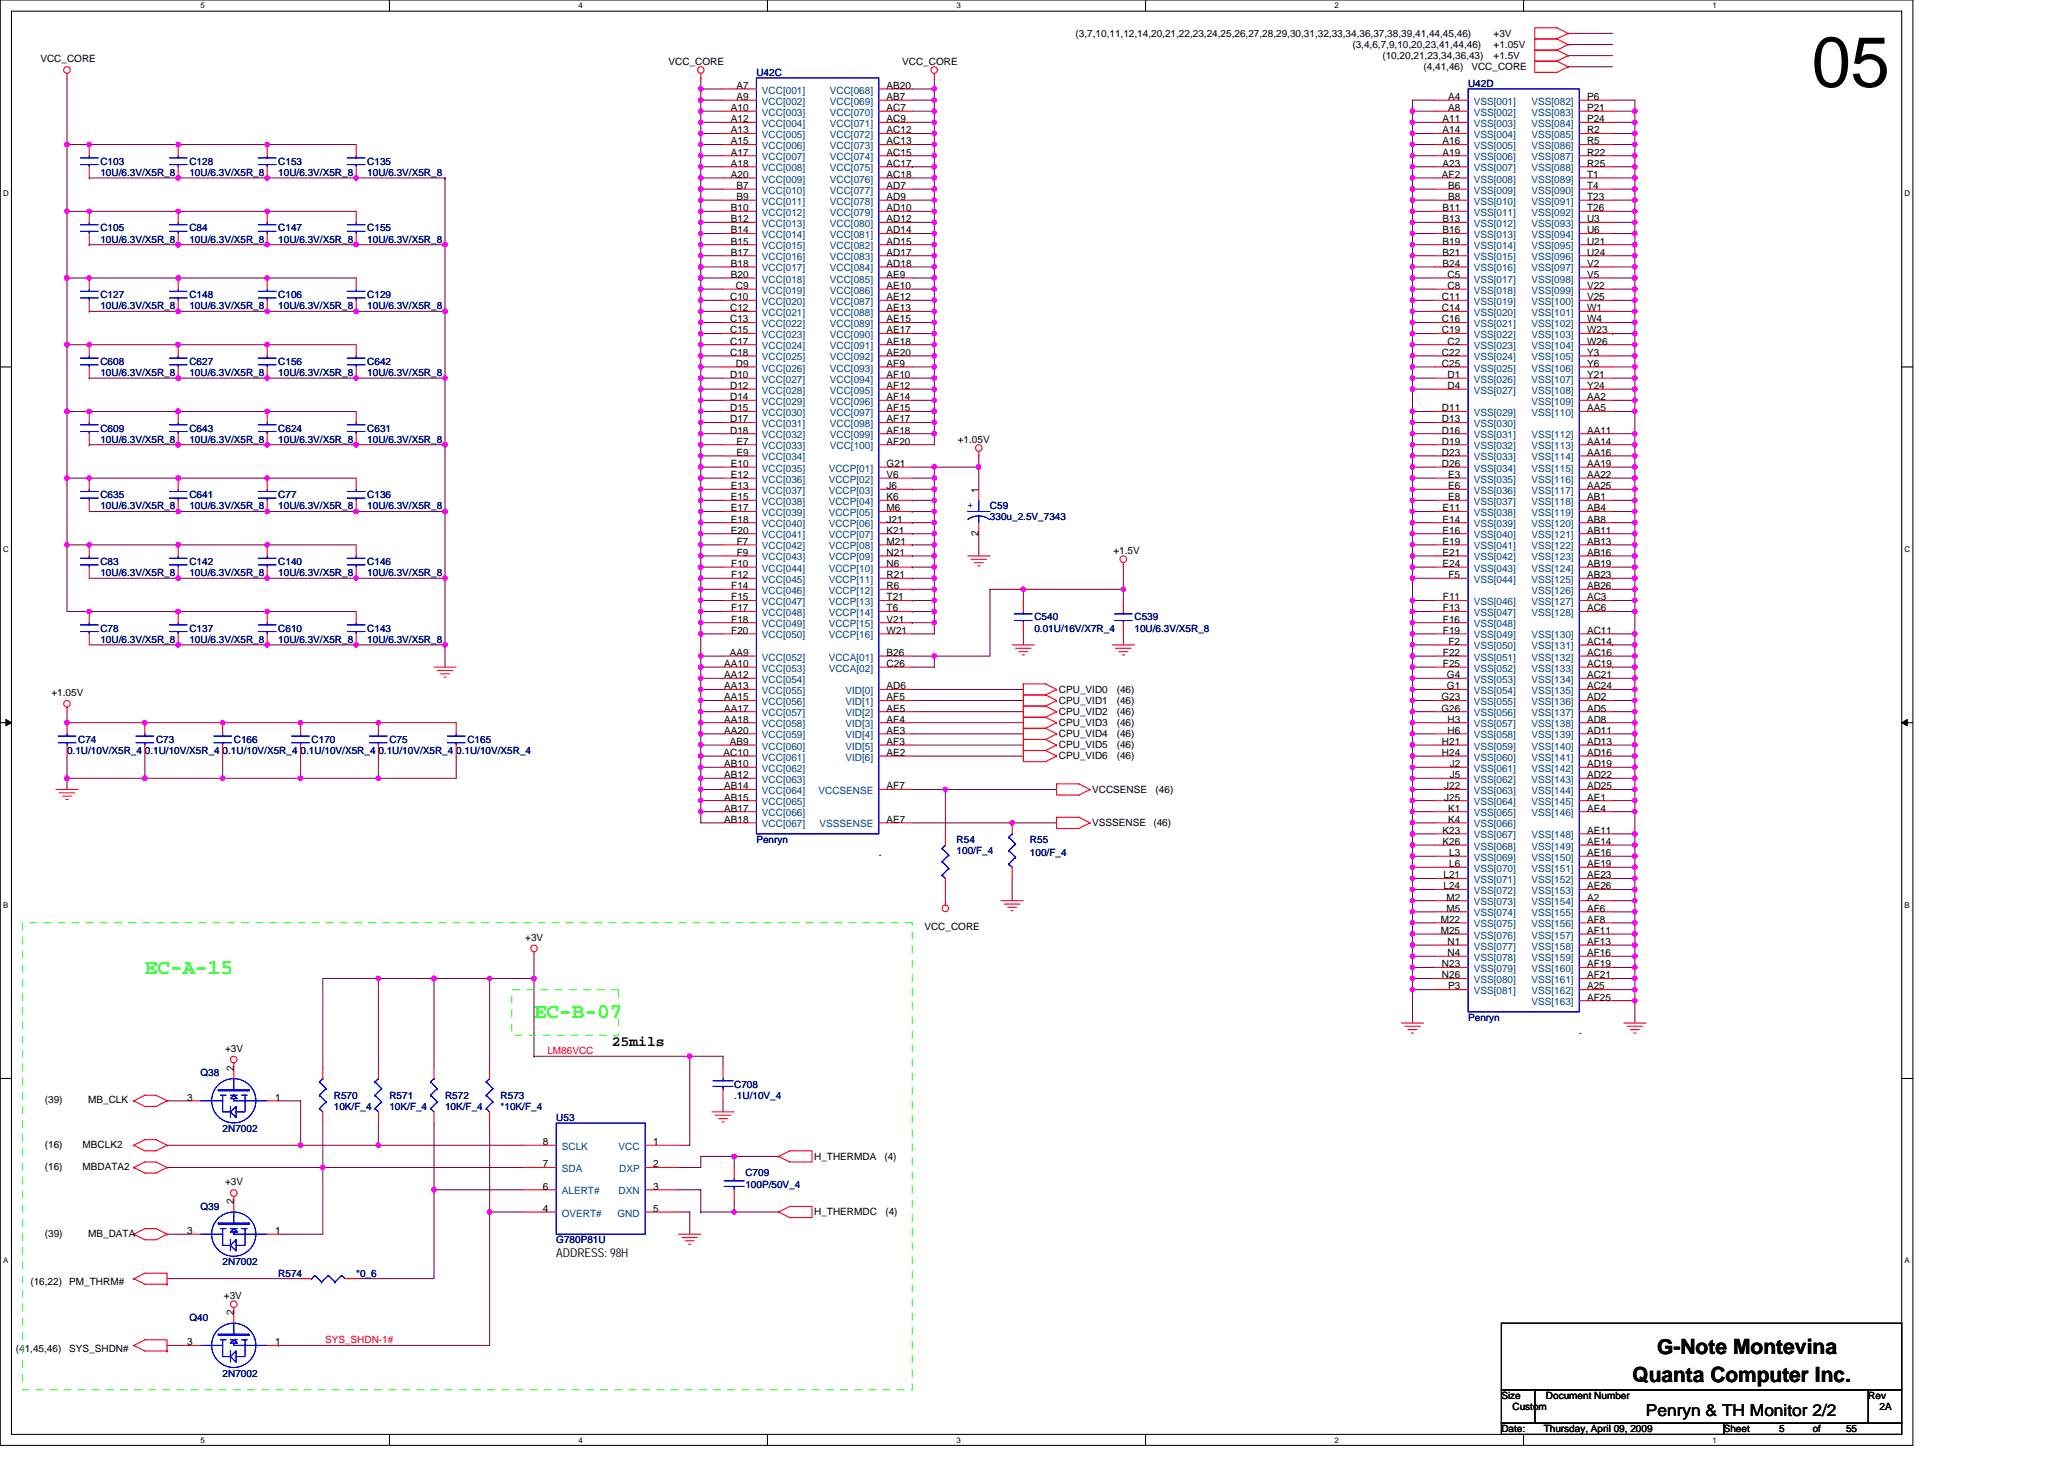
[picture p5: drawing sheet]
<svg xmlns="http://www.w3.org/2000/svg" width="297mm" height="210mm" viewBox="0 0 297 210" stroke-linecap="round" stroke-linejoin="round" font-family="sans-serif">
<defs><g id="words">
<text font-size="10.2" x="260.7" y="12.5">05</text>
<g font-size="3" fill="#0f0">
<text x="20.8" y="140.2">EC-A-15</text>
<text x="76.9" y="146.6">EC-B-07</text>
</g>
<g font-size="3">
<text x="238.5" y="194.8">G-Note Montevina</text>
<text x="234.9" y="198.8">Quanta Computer Inc.</text>
</g>
<text font-size="2.4" x="236.9" y="203.8">Penryn &amp; TH Monitor 2/2</text>
<text font-size="2.1" x="88" y="150.6">25mils</text>
<text font-size="1.8" x="80" y="180.9">ADDRESS: 98H</text>
<g font-size="1.4">
<text x="154.8" y="5.3">(3,7,10,11,12,14,20,21,22,23,24,25,26,27,28,29,30,31,32,33,34,36,37,38,39,41,44,45,46)</text>
<text x="214.9" y="5.3">+3V</text>
<text x="5.8" y="9">VCC_CORE</text>
<text x="96.2" y="9.3">VCC_CORE</text>
<text x="129.8" y="9.3">VCC_CORE</text>
<text x="194.6" y="6.9">(3,4,6,7,9,10,20,23,41,44,46)</text>
<text x="198.9" y="8.5">(10,20,21,23,34,36,43)</text>
<text x="204.9" y="10.1">(4,41,46)</text>
<text x="211.7" y="10.1">VCC_CORE</text>
<text x="214.9" y="6.9">+1.05V</text>
<text x="214.9" y="8.5">+1.5V</text>
<text x="105.2" y="16">A10</text>
<text x="105.2" y="17.6">A12</text>
<text x="106" y="12.8">A7</text>
<text x="106" y="14.4">A9</text>
<text x="127.6" y="12.8">AB20</text>
<text x="127.6" y="14.4">AB7</text>
<text x="127.6" y="16">AC7</text>
<text x="127.6" y="17.6">AC9</text>
<text x="207.6" y="17.6">A11</text>
<text x="208.4" y="16">A8</text>
<text x="208.4" y="14.4">A4</text>
<text x="228.4" y="14.4">P6</text>
<text x="228.4" y="16">P21</text>
<text x="228.4" y="17.6">P24</text>
<text x="105.2" y="19.2">A13</text>
<text x="105.2" y="20.8">A15</text>
<text x="105.2" y="22.4">A17</text>
<text x="105.2" y="24">A18</text>
<text x="127.6" y="19.2">AC12</text>
<text x="127.6" y="20.8">AC13</text>
<text x="127.6" y="22.4">AC15</text>
<text x="127.6" y="24">AC17</text>
<text x="207.6" y="19.2">A14</text>
<text x="207.6" y="20.8">A16</text>
<text x="207.6" y="22.4">A19</text>
<text x="207.6" y="24">A23</text>
<text x="228.4" y="19.2">R2</text>
<text x="228.4" y="20.8">R5</text>
<text x="228.4" y="22.4">R22</text>
<text x="228.4" y="24">R25</text>
<text x="105.2" y="25.6">A20</text>
<text x="106" y="27.2">B7</text>
<text x="106" y="28.8">B9</text>
<text x="127.6" y="25.6">AC18</text>
<text x="127.6" y="27.2">AD7</text>
<text x="127.6" y="28.8">AD9</text>
<text x="207.5" y="25.6">AF2</text>
<text x="208.4" y="27.2">B6</text>
<text x="208.4" y="28.8">B8</text>
<text x="228.4" y="25.6">T1</text>
<text x="228.4" y="27.2">T4</text>
<text x="228.4" y="28.8">T23</text>
<text x="105.2" y="30.4">B10</text>
<text x="105.2" y="32">B12</text>
<text x="105.2" y="33.6">B14</text>
<text x="105.2" y="35.2">B15</text>
<text x="127.6" y="30.4">AD10</text>
<text x="127.6" y="32">AD12</text>
<text x="127.6" y="33.6">AD14</text>
<text x="127.6" y="35.2">AD15</text>
<text x="207.6" y="30.4">B11</text>
<text x="207.6" y="32">B13</text>
<text x="207.6" y="33.6">B16</text>
<text x="207.6" y="35.2">B19</text>
<text x="228.4" y="30.4">T26</text>
<text x="228.4" y="32">U3</text>
<text x="228.4" y="33.6">U6</text>
<text x="228.4" y="35.2">U21</text>
<text x="105.2" y="36.8">B17</text>
<text x="105.2" y="38.4">B18</text>
<text x="105.2" y="40">B20</text>
<text x="105.9" y="41.6">C9</text>
<text x="127.6" y="36.8">AD17</text>
<text x="127.6" y="38.4">AD18</text>
<text x="127.6" y="40">AE9</text>
<text x="127.6" y="41.6">AE10</text>
<text x="207.6" y="36.8">B21</text>
<text x="207.6" y="38.4">B24</text>
<text x="208.3" y="40">C5</text>
<text x="208.3" y="41.6">C8</text>
<text x="228.4" y="36.8">U24</text>
<text x="228.4" y="38.4">V2</text>
<text x="228.4" y="40">V5</text>
<text x="228.4" y="41.6">V22</text>
<text x="105.1" y="43.2">C10</text>
<text x="105.1" y="44.8">C12</text>
<text x="105.1" y="46.4">C13</text>
<text x="105.1" y="48">C15</text>
<text x="127.6" y="43.2">AE12</text>
<text x="127.6" y="44.8">AE13</text>
<text x="127.6" y="46.4">AE15</text>
<text x="127.6" y="48">AE17</text>
<text x="207.5" y="43.2">C11</text>
<text x="207.5" y="44.8">C14</text>
<text x="207.5" y="46.4">C16</text>
<text x="207.5" y="48">C19</text>
<text x="228.4" y="43.2">V25</text>
<text x="228.4" y="44.8">W1</text>
<text x="228.4" y="46.4">W4</text>
<text x="228.4" y="48">W23</text>
<text x="105.1" y="49.6">C17</text>
<text x="105.1" y="51.2">C18</text>
<text x="105.9" y="52.8">D9</text>
<text x="127.6" y="49.6">AE18</text>
<text x="127.6" y="51.2">AE20</text>
<text x="127.6" y="52.8">AF9</text>
<text x="207.5" y="51.2">C22</text>
<text x="207.5" y="52.8">C25</text>
<text x="208.3" y="49.6">C2</text>
<text x="228.4" y="49.6">W26</text>
<text x="228.4" y="51.2">Y3</text>
<text x="228.4" y="52.8">Y6</text>
<text x="105.1" y="54.4">D10</text>
<text x="105.1" y="56">D12</text>
<text x="105.1" y="57.6">D14</text>
<text x="105.1" y="59.2">D15</text>
<text x="127.6" y="54.4">AF10</text>
<text x="127.6" y="56">AF12</text>
<text x="127.6" y="57.6">AF14</text>
<text x="127.6" y="59.2">AF15</text>
<text x="207.5" y="59.2">D11</text>
<text x="208.3" y="54.4">D1</text>
<text x="208.3" y="56">D4</text>
<text x="228.4" y="54.4">Y21</text>
<text x="228.4" y="56">Y24</text>
<text x="228.4" y="57.6">AA2</text>
<text x="228.4" y="59.2">AA5</text>
<text x="105.1" y="60.8">D17</text>
<text x="105.1" y="62.4">D18</text>
<text x="106" y="64">E7</text>
<text x="106" y="65.6">E9</text>
<text x="127.6" y="60.8">AF17</text>
<text x="127.6" y="62.4">AF18</text>
<text x="127.6" y="64">AF20</text>
<text x="137.8" y="63.7">+1.05V</text>
<text x="207.5" y="60.8">D13</text>
<text x="207.5" y="62.4">D16</text>
<text x="207.5" y="64">D19</text>
<text x="207.5" y="65.6">D23</text>
<text x="228.4" y="62.4">AA11</text>
<text x="228.4" y="64">AA14</text>
<text x="228.4" y="65.6">AA16</text>
<text x="105.2" y="67.2">E10</text>
<text x="105.2" y="68.8">E12</text>
<text x="105.2" y="70.4">E13</text>
<text x="105.2" y="72">E15</text>
<text x="127.6" y="70.4">J6</text>
<text x="127.6" y="72">K6</text>
<text x="127.6" y="67.2">G21</text>
<text x="127.6" y="68.8">V6</text>
<text x="140.8" y="70.9" transform="rotate(-90 140.8 70.9)">1</text>
<text x="207.5" y="67.2">D26</text>
<text x="208.4" y="68.8">E3</text>
<text x="208.4" y="70.4">E6</text>
<text x="208.4" y="72">E8</text>
<text x="228.4" y="67.2">AA19</text>
<text x="228.4" y="68.8">AA22</text>
<text x="228.4" y="70.4">AA25</text>
<text x="228.4" y="72">AB1</text>
<text x="105.2" y="73.6">E17</text>
<text x="105.2" y="75.2">E18</text>
<text x="105.2" y="76.8">E20</text>
<text x="127.6" y="73.6">M6</text>
<text x="127.6" y="75.2">J21</text>
<text x="127.6" y="76.8">K21</text>
<text x="140.8" y="77.2" transform="rotate(-90 140.8 77.2)">2</text>
<text x="207.6" y="73.6">E11</text>
<text x="207.6" y="75.2">E14</text>
<text x="207.6" y="76.8">E16</text>
<text x="228.4" y="73.6">AB4</text>
<text x="228.4" y="75.2">AB8</text>
<text x="228.4" y="76.8">AB11</text>
<text x="105.2" y="81.6">F10</text>
<text x="105.2" y="83.2">F12</text>
<text x="106" y="78.4">F7</text>
<text x="106" y="80">F9</text>
<text x="127.6" y="78.4">M21</text>
<text x="127.6" y="80">N21</text>
<text x="127.6" y="81.6">N6</text>
<text x="127.6" y="83.2">R21</text>
<text x="160.2" y="79.7">+1.5V</text>
<text x="207.6" y="78.4">E19</text>
<text x="207.6" y="80">E21</text>
<text x="207.6" y="81.6">E24</text>
<text x="208.5" y="83.2">F5</text>
<text x="228.4" y="78.4">AB13</text>
<text x="228.4" y="80">AB16</text>
<text x="228.4" y="81.6">AB19</text>
<text x="228.4" y="83.2">AB23</text>
<text x="105.2" y="84.8">F14</text>
<text x="105.2" y="86.4">F15</text>
<text x="105.2" y="88">F17</text>
<text x="105.2" y="89.6">F18</text>
<text x="127.6" y="84.8">R6</text>
<text x="127.6" y="86.4">T21</text>
<text x="127.6" y="88">T6</text>
<text x="127.6" y="89.6">V21</text>
<text x="207.7" y="86.4">F11</text>
<text x="207.7" y="88">F13</text>
<text x="207.7" y="89.6">F16</text>
<text x="228.4" y="84.8">AB26</text>
<text x="228.4" y="86.4">AC3</text>
<text x="228.4" y="88">AC6</text>
<text x="104.2" y="96">AA10</text>
<text x="105" y="94.4">AA9</text>
<text x="105.2" y="91.2">F20</text>
<text x="127.6" y="94.4">B26</text>
<text x="127.6" y="91.2">W21</text>
<text x="127.6" y="96">C26</text>
<text x="207.7" y="91.2">F19</text>
<text x="207.7" y="94.4">F22</text>
<text x="207.7" y="96">F25</text>
<text x="208.5" y="92.8">F2</text>
<text x="228.4" y="91.2">AC11</text>
<text x="228.4" y="92.8">AC14</text>
<text x="228.4" y="94.4">AC16</text>
<text x="228.4" y="96">AC19</text>
<text x="7.4" y="100.2">+1.05V</text>
<text x="104.2" y="97.6">AA12</text>
<text x="104.2" y="99.2">AA13</text>
<text x="104.2" y="100.8">AA15</text>
<text x="127.6" y="99.2">AD6</text>
<text x="127.6" y="100.8">AF5</text>
<text x="152.4" y="99.7">CPU_VID0</text>
<text x="152.4" y="101.3">CPU_VID1</text>
<text x="160.7" y="99.7">(46)</text>
<text x="160.7" y="101.3">(46)</text>
<text x="207.4" y="100.8">G23</text>
<text x="208.2" y="97.6">G4</text>
<text x="208.2" y="99.2">G1</text>
<text x="228.4" y="97.6">AC21</text>
<text x="228.4" y="99.2">AC24</text>
<text x="228.4" y="100.8">AD2</text>
<text x="104.2" y="102.4">AA17</text>
<text x="104.2" y="104">AA18</text>
<text x="104.2" y="105.6">AA20</text>
<text x="105" y="107.2">AB9</text>
<text x="127.6" y="102.4">AE5</text>
<text x="127.6" y="104">AF4</text>
<text x="127.6" y="105.6">AE3</text>
<text x="127.6" y="107.2">AF3</text>
<text x="152.4" y="102.9">CPU_VID2</text>
<text x="152.4" y="104.5">CPU_VID3</text>
<text x="152.4" y="106.1">CPU_VID4</text>
<text x="152.4" y="107.7">CPU_VID5</text>
<text x="160.7" y="102.9">(46)</text>
<text x="160.7" y="104.5">(46)</text>
<text x="160.7" y="106.1">(46)</text>
<text x="160.7" y="107.7">(46)</text>
<text x="207.4" y="102.4">G26</text>
<text x="207.5" y="107.2">H21</text>
<text x="208.3" y="104">H3</text>
<text x="208.3" y="105.6">H6</text>
<text x="228.4" y="102.4">AD5</text>
<text x="228.4" y="104">AD8</text>
<text x="228.4" y="105.6">AD11</text>
<text x="228.4" y="107.2">AD13</text>
<text x="104.1" y="108.8">AC10</text>
<text x="104.2" y="110.4">AB10</text>
<text x="104.2" y="112">AB12</text>
<text x="104.2" y="113.6">AB14</text>
<text x="127.6" y="108.8">AE2</text>
<text x="127.6" y="113.6">AF7</text>
<text x="152.4" y="109.3">CPU_VID6</text>
<text x="160.7" y="109.3">(46)</text>
<text x="207.5" y="108.8">H24</text>
<text x="207.8" y="113.6">J22</text>
<text x="208.6" y="110.4">J2</text>
<text x="208.6" y="112">J5</text>
<text x="228.4" y="108.8">AD16</text>
<text x="228.4" y="110.4">AD19</text>
<text x="228.4" y="112">AD22</text>
<text x="228.4" y="113.6">AD25</text>
<text x="104.2" y="115.2">AB15</text>
<text x="104.2" y="116.8">AB17</text>
<text x="104.2" y="118.4">AB18</text>
<text x="127.6" y="118.4">AE7</text>
<text x="157.2" y="114.1">VCCSENSE</text>
<text x="157.2" y="118.9">VSSSENSE</text>
<text x="166" y="118.9">(46)</text>
<text x="166.3" y="114.1">(46)</text>
<text x="207.6" y="120">K23</text>
<text x="207.8" y="115.2">J25</text>
<text x="208.4" y="116.8">K1</text>
<text x="208.4" y="118.4">K4</text>
<text x="228.4" y="120">AE11</text>
<text x="228.4" y="115.2">AE1</text>
<text x="228.4" y="116.8">AE4</text>
<text x="126.5" y="123.2">.</text>
<text x="207.6" y="121.6">K26</text>
<text x="208.6" y="123.2">L3</text>
<text x="208.6" y="124.8">L6</text>
<text x="228.4" y="124.8">AE19</text>
<text x="228.4" y="121.6">AE14</text>
<text x="228.4" y="123.2">AE16</text>
<text x="207.7" y="126.4">L21</text>
<text x="207.7" y="128">L24</text>
<text x="208.1" y="129.6">M2</text>
<text x="208.1" y="131.2">M5</text>
<text x="228.4" y="131.2">AF6</text>
<text x="228.4" y="129.6">A2</text>
<text x="228.4" y="128">AE26</text>
<text x="228.4" y="126.4">AE23</text>
<text x="75.6" y="135.4">+3V</text>
<text x="133" y="133.8">VCC_CORE</text>
<text x="207.3" y="132.8">M22</text>
<text x="207.3" y="134.4">M25</text>
<text x="208.3" y="136">N1</text>
<text x="208.3" y="137.6">N4</text>
<text x="228.4" y="137.6">AF16</text>
<text x="228.4" y="136">AF13</text>
<text x="228.4" y="134.4">AF11</text>
<text x="228.4" y="132.8">AF8</text>
<text x="207.5" y="139.2">N23</text>
<text x="207.5" y="140.8">N26</text>
<text x="208.4" y="142.4">P3</text>
<text x="228.4" y="142.4">A25</text>
<text x="228.4" y="140.8">AF21</text>
<text x="228.4" y="139.2">AF19</text>
<text x="228.4" y="144">AF25</text>
<text x="227.3" y="148.8">.</text>
<text x="32.4" y="151.4">+3V</text>
<text x="33.6" y="154.1" transform="rotate(-90 33.6 154.1)">2</text>
<text x="6.5" y="158.7">(39)</text>
<text x="12.7" y="158.7">MB_CLK</text>
<text x="26.9" y="158.4">3</text>
<text x="39.6" y="158.4">1</text>
<text x="6.5" y="165.2">(16)</text>
<text x="11.9" y="165.2">MBCLK2</text>
<text x="78.1" y="164.8">8</text>
<text x="78.1" y="168">7</text>
<text x="94" y="164.8">1</text>
<text x="94" y="168">2</text>
<text x="117.2" y="166.9">H_THERMDA</text>
<text x="127.3" y="166.9">(4)</text>
<text x="6.5" y="168.4">(16)</text>
<text x="11.9" y="168.4">MBDATA2</text>
<text x="32.4" y="170.6">+3V</text>
<text x="33.6" y="173.3" transform="rotate(-90 33.6 173.3)">2</text>
<text x="78.1" y="171.2">6</text>
<text x="94" y="171.2">3</text>
<text x="6.5" y="178">(39)</text>
<text x="12.7" y="178">MB_DATA</text>
<text x="26.9" y="177.6">3</text>
<text x="39.6" y="177.6">1</text>
<text x="78.1" y="174.4">4</text>
<text x="94" y="174.4">5</text>
<text x="117.2" y="174.9">H_THERMDC</text>
<text x="127.4" y="174.9">(4)</text>
<text x="4.4" y="185">(16,22)</text>
<text x="10" y="185">PM_THRM#</text>
<text x="32.2" y="186.9">+3V</text>
<text x="33.6" y="189.3" transform="rotate(-90 33.6 189.3)">2</text>
<text x="2.3" y="194.6">(41,45,46)</text>
<text x="10" y="194.6">SYS_SHDN#</text>
<text x="26.9" y="193.6">3</text>
<text x="39.6" y="193.6">1</text>
<text x="216.1" y="201.3">Size</text>
<text x="217.7" y="202.9">Custom</text>
<text x="222.5" y="201.3">Document Number</text>
<text x="268.9" y="201.3">Rev</text>
<text x="270.5" y="202.9">2A</text>
<text x="216.1" y="206.1">Date:</text>
<text x="222.2" y="206.1">Thursday, April 09, 2009</text>
<text x="248.1" y="206.1">Sheet</text>
<text x="256.1" y="206.1">5</text>
<text x="260.9" y="206.1">of</text>
<text x="265.7" y="206.1">55</text>
</g>
<g font-size="1.4" fill="#000080">
<text x="108.9" y="10.9">U42C</text>
<text x="211.3" y="12.5">U42D</text>
<text x="14.5" y="23.7">C103</text>
<text x="27.3" y="23.7">C128</text>
<text x="40" y="23.7">C153</text>
<text x="52.8" y="23.7">C135</text>
<text x="14.5" y="25.3">10U/6.3V/X5R_8</text>
<text x="27.3" y="25.3">10U/6.3V/X5R_8</text>
<text x="40" y="25.3">10U/6.3V/X5R_8</text>
<text x="52.8" y="25.3">10U/6.3V/X5R_8</text>
<text x="14.5" y="33.3">C105</text>
<text x="14.5" y="34.9">10U/6.3V/X5R_8</text>
<text x="27.3" y="33.3">C84</text>
<text x="27.3" y="34.9">10U/6.3V/X5R_8</text>
<text x="40" y="33.3">C147</text>
<text x="40" y="34.9">10U/6.3V/X5R_8</text>
<text x="52.8" y="33.3">C155</text>
<text x="52.8" y="34.9">10U/6.3V/X5R_8</text>
<text x="14.5" y="42.9">C127</text>
<text x="14.5" y="44.5">10U/6.3V/X5R_8</text>
<text x="27.3" y="42.9">C148</text>
<text x="27.3" y="44.5">10U/6.3V/X5R_8</text>
<text x="40" y="42.9">C106</text>
<text x="40" y="44.5">10U/6.3V/X5R_8</text>
<text x="52.8" y="42.9">C129</text>
<text x="52.8" y="44.5">10U/6.3V/X5R_8</text>
<text x="14.5" y="52.5">C608</text>
<text x="27.3" y="52.5">C627</text>
<text x="40" y="52.5">C156</text>
<text x="52.8" y="52.5">C642</text>
<text x="14.5" y="54.1">10U/6.3V/X5R_8</text>
<text x="27.3" y="54.1">10U/6.3V/X5R_8</text>
<text x="40" y="54.1">10U/6.3V/X5R_8</text>
<text x="52.8" y="54.1">10U/6.3V/X5R_8</text>
<text x="14.5" y="62.1">C609</text>
<text x="14.5" y="63.7">10U/6.3V/X5R_8</text>
<text x="27.3" y="62.1">C643</text>
<text x="27.3" y="63.7">10U/6.3V/X5R_8</text>
<text x="40" y="62.1">C624</text>
<text x="40" y="63.7">10U/6.3V/X5R_8</text>
<text x="52.8" y="62.1">C631</text>
<text x="52.8" y="63.7">10U/6.3V/X5R_8</text>
<text x="14.5" y="71.7">C635</text>
<text x="27.3" y="71.7">C641</text>
<text x="40" y="71.7">C77</text>
<text x="52.8" y="71.7">C136</text>
<text x="14.5" y="73.3">10U/6.3V/X5R_8</text>
<text x="27.3" y="73.3">10U/6.3V/X5R_8</text>
<text x="40" y="73.3">10U/6.3V/X5R_8</text>
<text x="52.8" y="73.3">10U/6.3V/X5R_8</text>
<text x="142.5" y="73.3">C59</text>
<text x="142.5" y="74.9">330u_2.5V_7343</text>
<text x="14.5" y="81.3">C83</text>
<text x="14.5" y="82.9">10U/6.3V/X5R_8</text>
<text x="27.3" y="81.3">C142</text>
<text x="27.3" y="82.9">10U/6.3V/X5R_8</text>
<text x="40" y="81.3">C140</text>
<text x="40" y="82.9">10U/6.3V/X5R_8</text>
<text x="52.8" y="81.3">C146</text>
<text x="52.8" y="82.9">10U/6.3V/X5R_8</text>
<text x="148.9" y="89.3">C540</text>
<text x="163.3" y="89.3">C539</text>
<text x="14.5" y="90.9">C78</text>
<text x="14.5" y="92.5">10U/6.3V/X5R_8</text>
<text x="27.3" y="90.9">C137</text>
<text x="27.3" y="92.5">10U/6.3V/X5R_8</text>
<text x="40" y="90.9">C610</text>
<text x="40" y="92.5">10U/6.3V/X5R_8</text>
<text x="52.8" y="90.9">C143</text>
<text x="52.8" y="92.5">10U/6.3V/X5R_8</text>
<text x="148.9" y="90.9">0.01U/16V/X7R_4</text>
<text x="163.3" y="90.9">10U/6.3V/X5R_8</text>
<text x="11.3" y="106.9">C74</text>
<text x="22.5" y="106.9">C73</text>
<text x="33.7" y="106.9">C166</text>
<text x="44.8" y="106.9">C170</text>
<text x="56" y="106.9">C75</text>
<text x="67.3" y="106.9">C165</text>
<text x="9.6" y="108.5">0.1U/10V/X5R_4</text>
<text x="20.8" y="108.5">0.1U/10V/X5R_4</text>
<text x="32" y="108.5">0.1U/10V/X5R_4</text>
<text x="43.3" y="108.5">0.1U/10V/X5R_4</text>
<text x="54.5" y="108.5">0.1U/10V/X5R_4</text>
<text x="65.7" y="108.5">0.1U/10V/X5R_4</text>
<text x="108.9" y="121.3">Penryn</text>
<text x="137.7" y="121.3">R54</text>
<text x="137.7" y="122.9">100/F_4</text>
<text x="148.2" y="121.3">R55</text>
<text x="148.2" y="123.2">100/F_4</text>
<text x="211.3" y="146.9">Penryn</text>
<text x="28.8" y="154.9">Q38</text>
<text x="48" y="158.1">R570</text>
<text x="48" y="159.7">10K/F_4</text>
<text x="56" y="158.1">R571</text>
<text x="56" y="159.7">10K/F_4</text>
<text x="64" y="158.1">R572</text>
<text x="64" y="159.7">10K/F_4</text>
<text x="72" y="158.1">R573</text>
<text x="72" y="159.7">*10K/F_4</text>
<text x="80" y="161.3">U53</text>
<text x="105.7" y="156.5">C708</text>
<text x="105.7" y="158.1">.1U/10V_4</text>
<text x="32" y="162.9">2N7002</text>
<text x="107.3" y="169.3">C709</text>
<text x="107.3" y="170.9">100P/50V_4</text>
<text x="28.8" y="174.1">Q39</text>
<text x="80" y="178.9">G780P81U</text>
<text x="32" y="182.1">2N7002</text>
<text x="40" y="183.7">R574</text>
<text x="51.3" y="183.7">*0_6</text>
<text x="27.3" y="190.1">Q40</text>
<text x="32" y="198.1">2N7002</text>
</g>
<g font-size="1.4" fill="#004080">
<text x="109.7" y="13.5">VCC[001]</text>
<text x="109.7" y="15.1">VCC[002]</text>
<text x="109.7" y="16.7">VCC[003]</text>
<text x="119.4" y="13.5">VCC[068]</text>
<text x="119.4" y="15.1">VCC[069]</text>
<text x="119.4" y="16.7">VCC[070]</text>
<text x="212.1" y="16.7">VSS[002]</text>
<text x="212.1" y="15.1">VSS[001]</text>
<text x="220.4" y="15.1">VSS[082]</text>
<text x="220.4" y="16.7">VSS[083]</text>
<text x="109.7" y="18.3">VCC[004]</text>
<text x="109.7" y="19.9">VCC[005]</text>
<text x="109.7" y="21.5">VCC[006]</text>
<text x="109.7" y="23.1">VCC[007]</text>
<text x="119.4" y="18.3">VCC[071]</text>
<text x="119.4" y="19.9">VCC[072]</text>
<text x="119.4" y="21.5">VCC[073]</text>
<text x="119.4" y="23.1">VCC[074]</text>
<text x="212.1" y="18.3">VSS[003]</text>
<text x="212.1" y="19.9">VSS[004]</text>
<text x="212.1" y="21.5">VSS[005]</text>
<text x="212.1" y="23.1">VSS[006]</text>
<text x="220.4" y="18.3">VSS[084]</text>
<text x="220.4" y="19.9">VSS[085]</text>
<text x="220.4" y="21.5">VSS[086]</text>
<text x="220.4" y="23.1">VSS[087]</text>
<text x="109.7" y="24.7">VCC[008]</text>
<text x="109.7" y="26.3">VCC[009]</text>
<text x="109.7" y="27.9">VCC[010]</text>
<text x="109.7" y="29.5">VCC[011]</text>
<text x="119.4" y="24.7">VCC[075]</text>
<text x="119.4" y="26.3">VCC[076]</text>
<text x="119.4" y="27.9">VCC[077]</text>
<text x="119.4" y="29.5">VCC[078]</text>
<text x="212.1" y="24.7">VSS[007]</text>
<text x="212.1" y="26.3">VSS[008]</text>
<text x="212.1" y="27.9">VSS[009]</text>
<text x="212.1" y="29.5">VSS[010]</text>
<text x="220.4" y="24.7">VSS[088]</text>
<text x="220.4" y="26.3">VSS[089]</text>
<text x="220.4" y="27.9">VSS[090]</text>
<text x="220.4" y="29.5">VSS[091]</text>
<text x="109.7" y="31.1">VCC[012]</text>
<text x="109.7" y="32.7">VCC[013]</text>
<text x="109.7" y="34.3">VCC[014]</text>
<text x="109.7" y="35.9">VCC[015]</text>
<text x="119.4" y="31.1">VCC[079]</text>
<text x="119.4" y="32.7">VCC[080]</text>
<text x="119.4" y="34.3">VCC[081]</text>
<text x="119.4" y="35.9">VCC[082]</text>
<text x="212.1" y="31.1">VSS[011]</text>
<text x="212.1" y="32.7">VSS[012]</text>
<text x="212.1" y="34.3">VSS[013]</text>
<text x="212.1" y="35.9">VSS[014]</text>
<text x="220.4" y="31.1">VSS[092]</text>
<text x="220.4" y="32.7">VSS[093]</text>
<text x="220.4" y="34.3">VSS[094]</text>
<text x="220.4" y="35.9">VSS[095]</text>
<text x="109.7" y="37.5">VCC[016]</text>
<text x="109.7" y="39.1">VCC[017]</text>
<text x="109.7" y="40.7">VCC[018]</text>
<text x="119.4" y="37.5">VCC[083]</text>
<text x="119.4" y="39.1">VCC[084]</text>
<text x="119.4" y="40.7">VCC[085]</text>
<text x="212.1" y="37.5">VSS[015]</text>
<text x="212.1" y="39.1">VSS[016]</text>
<text x="212.1" y="40.7">VSS[017]</text>
<text x="220.4" y="37.5">VSS[096]</text>
<text x="220.4" y="39.1">VSS[097]</text>
<text x="220.4" y="40.7">VSS[098]</text>
<text x="109.7" y="42.3">VCC[019]</text>
<text x="109.7" y="43.9">VCC[020]</text>
<text x="109.7" y="45.5">VCC[021]</text>
<text x="109.7" y="47.1">VCC[022]</text>
<text x="119.4" y="42.3">VCC[086]</text>
<text x="119.4" y="43.9">VCC[087]</text>
<text x="119.4" y="45.5">VCC[088]</text>
<text x="119.4" y="47.1">VCC[089]</text>
<text x="212.1" y="42.3">VSS[018]</text>
<text x="212.1" y="43.9">VSS[019]</text>
<text x="212.1" y="45.5">VSS[020]</text>
<text x="212.1" y="47.1">VSS[021]</text>
<text x="220.4" y="42.3">VSS[099]</text>
<text x="220.4" y="43.9">VSS[100]</text>
<text x="220.4" y="45.5">VSS[101]</text>
<text x="220.4" y="47.1">VSS[102]</text>
<text x="109.7" y="48.7">VCC[023]</text>
<text x="109.7" y="50.3">VCC[024]</text>
<text x="109.7" y="51.9">VCC[025]</text>
<text x="109.7" y="53.5">VCC[026]</text>
<text x="119.4" y="48.7">VCC[090]</text>
<text x="119.4" y="50.3">VCC[091]</text>
<text x="119.4" y="51.9">VCC[092]</text>
<text x="119.4" y="53.5">VCC[093]</text>
<text x="212.1" y="48.7">VSS[022]</text>
<text x="212.1" y="50.3">VSS[023]</text>
<text x="212.1" y="51.9">VSS[024]</text>
<text x="212.1" y="53.5">VSS[025]</text>
<text x="220.4" y="48.7">VSS[103]</text>
<text x="220.4" y="50.3">VSS[104]</text>
<text x="220.4" y="51.9">VSS[105]</text>
<text x="220.4" y="53.5">VSS[106]</text>
<text x="109.7" y="55.1">VCC[027]</text>
<text x="109.7" y="56.7">VCC[028]</text>
<text x="109.7" y="58.3">VCC[029]</text>
<text x="109.7" y="59.9">VCC[030]</text>
<text x="119.4" y="55.1">VCC[094]</text>
<text x="119.4" y="56.7">VCC[095]</text>
<text x="119.4" y="58.3">VCC[096]</text>
<text x="119.4" y="59.9">VCC[097]</text>
<text x="212.1" y="55.1">VSS[026]</text>
<text x="212.1" y="56.7">VSS[027]</text>
<text x="212.1" y="59.9">VSS[029]</text>
<text x="220.4" y="55.1">VSS[107]</text>
<text x="220.4" y="56.7">VSS[108]</text>
<text x="220.4" y="58.3">VSS[109]</text>
<text x="220.4" y="59.9">VSS[110]</text>
<text x="109.7" y="61.5">VCC[031]</text>
<text x="109.7" y="63.1">VCC[032]</text>
<text x="109.7" y="64.7">VCC[033]</text>
<text x="119.4" y="61.5">VCC[098]</text>
<text x="119.4" y="63.1">VCC[099]</text>
<text x="119.4" y="64.7">VCC[100]</text>
<text x="212.1" y="61.5">VSS[030]</text>
<text x="212.1" y="63.1">VSS[031]</text>
<text x="212.1" y="64.7">VSS[032]</text>
<text x="220.4" y="63.1">VSS[112]</text>
<text x="220.4" y="64.7">VSS[113]</text>
<text x="109.7" y="66.3">VCC[034]</text>
<text x="109.7" y="67.9">VCC[035]</text>
<text x="109.7" y="69.5">VCC[036]</text>
<text x="109.7" y="71.1">VCC[037]</text>
<text x="119.3" y="71.1">VCCP[03]</text>
<text x="119.3" y="67.9">VCCP[01]</text>
<text x="119.3" y="69.5">VCCP[02]</text>
<text x="212.1" y="66.3">VSS[033]</text>
<text x="212.1" y="67.9">VSS[034]</text>
<text x="212.1" y="69.5">VSS[035]</text>
<text x="212.1" y="71.1">VSS[036]</text>
<text x="220.4" y="66.3">VSS[114]</text>
<text x="220.4" y="67.9">VSS[115]</text>
<text x="220.4" y="69.5">VSS[116]</text>
<text x="220.4" y="71.1">VSS[117]</text>
<text x="109.7" y="72.7">VCC[038]</text>
<text x="109.7" y="74.3">VCC[039]</text>
<text x="109.7" y="75.9">VCC[040]</text>
<text x="109.7" y="77.5">VCC[041]</text>
<text x="119.3" y="72.7">VCCP[04]</text>
<text x="119.3" y="74.3">VCCP[05]</text>
<text x="119.3" y="75.9">VCCP[06]</text>
<text x="119.3" y="77.5">VCCP[07]</text>
<text x="212.1" y="72.7">VSS[037]</text>
<text x="212.1" y="74.3">VSS[038]</text>
<text x="212.1" y="75.9">VSS[039]</text>
<text x="212.1" y="77.5">VSS[040]</text>
<text x="220.4" y="72.7">VSS[118]</text>
<text x="220.4" y="74.3">VSS[119]</text>
<text x="220.4" y="75.9">VSS[120]</text>
<text x="220.4" y="77.5">VSS[121]</text>
<text x="109.7" y="79.1">VCC[042]</text>
<text x="109.7" y="80.7">VCC[043]</text>
<text x="109.7" y="82.3">VCC[044]</text>
<text x="109.7" y="83.9">VCC[045]</text>
<text x="119.3" y="79.1">VCCP[08]</text>
<text x="119.3" y="80.7">VCCP[09]</text>
<text x="119.3" y="82.3">VCCP[10]</text>
<text x="119.3" y="83.9">VCCP[11]</text>
<text x="212.1" y="79.1">VSS[041]</text>
<text x="212.1" y="80.7">VSS[042]</text>
<text x="212.1" y="82.3">VSS[043]</text>
<text x="212.1" y="83.9">VSS[044]</text>
<text x="220.4" y="79.1">VSS[122]</text>
<text x="220.4" y="80.7">VSS[123]</text>
<text x="220.4" y="82.3">VSS[124]</text>
<text x="220.4" y="83.9">VSS[125]</text>
<text x="109.7" y="85.5">VCC[046]</text>
<text x="109.7" y="87.1">VCC[047]</text>
<text x="109.7" y="88.7">VCC[048]</text>
<text x="119.3" y="85.5">VCCP[12]</text>
<text x="119.3" y="87.1">VCCP[13]</text>
<text x="119.3" y="88.7">VCCP[14]</text>
<text x="212.1" y="87.1">VSS[046]</text>
<text x="212.1" y="88.7">VSS[047]</text>
<text x="220.4" y="85.5">VSS[126]</text>
<text x="220.4" y="87.1">VSS[127]</text>
<text x="220.4" y="88.7">VSS[128]</text>
<text x="109.7" y="90.3">VCC[049]</text>
<text x="109.7" y="91.9">VCC[050]</text>
<text x="109.7" y="95.1">VCC[052]</text>
<text x="119.3" y="95.1">VCCA[01]</text>
<text x="119.3" y="90.3">VCCP[15]</text>
<text x="119.3" y="91.9">VCCP[16]</text>
<text x="212.1" y="90.3">VSS[048]</text>
<text x="212.1" y="91.9">VSS[049]</text>
<text x="212.1" y="93.5">VSS[050]</text>
<text x="212.1" y="95.1">VSS[051]</text>
<text x="220.4" y="91.9">VSS[130]</text>
<text x="220.4" y="93.5">VSS[131]</text>
<text x="220.4" y="95.1">VSS[132]</text>
<text x="109.7" y="96.7">VCC[053]</text>
<text x="109.7" y="98.3">VCC[054]</text>
<text x="109.7" y="99.9">VCC[055]</text>
<text x="109.7" y="101.5">VCC[056]</text>
<text x="119.3" y="96.7">VCCA[02]</text>
<text x="121.7" y="99.9">VID[0]</text>
<text x="121.7" y="101.5">VID[1]</text>
<text x="212.1" y="96.7">VSS[052]</text>
<text x="212.1" y="98.3">VSS[053]</text>
<text x="212.1" y="99.9">VSS[054]</text>
<text x="212.1" y="101.5">VSS[055]</text>
<text x="220.4" y="96.7">VSS[133]</text>
<text x="220.4" y="98.3">VSS[134]</text>
<text x="220.4" y="99.9">VSS[135]</text>
<text x="220.4" y="101.5">VSS[136]</text>
<text x="109.7" y="103.1">VCC[057]</text>
<text x="109.7" y="104.7">VCC[058]</text>
<text x="109.7" y="106.3">VCC[059]</text>
<text x="109.7" y="107.9">VCC[060]</text>
<text x="121.7" y="103.1">VID[2]</text>
<text x="121.7" y="104.7">VID[3]</text>
<text x="121.7" y="106.3">VID[4]</text>
<text x="121.7" y="107.9">VID[5]</text>
<text x="212.1" y="103.1">VSS[056]</text>
<text x="212.1" y="104.7">VSS[057]</text>
<text x="212.1" y="106.3">VSS[058]</text>
<text x="212.1" y="107.9">VSS[059]</text>
<text x="220.4" y="103.1">VSS[137]</text>
<text x="220.4" y="104.7">VSS[138]</text>
<text x="220.4" y="106.3">VSS[139]</text>
<text x="220.4" y="107.9">VSS[140]</text>
<text x="109.7" y="109.5">VCC[061]</text>
<text x="109.7" y="111.1">VCC[062]</text>
<text x="109.7" y="112.7">VCC[063]</text>
<text x="121.7" y="109.5">VID[6]</text>
<text x="212.1" y="109.5">VSS[060]</text>
<text x="212.1" y="111.1">VSS[061]</text>
<text x="212.1" y="112.7">VSS[062]</text>
<text x="220.4" y="109.5">VSS[141]</text>
<text x="220.4" y="111.1">VSS[142]</text>
<text x="220.4" y="112.7">VSS[143]</text>
<text x="109.7" y="114.3">VCC[064]</text>
<text x="109.7" y="115.9">VCC[065]</text>
<text x="109.7" y="117.5">VCC[066]</text>
<text x="109.7" y="119.1">VCC[067]</text>
<text x="117.8" y="114.3">VCCSENSE</text>
<text x="118" y="119.1">VSSSENSE</text>
<text x="212.1" y="114.3">VSS[063]</text>
<text x="212.1" y="115.9">VSS[064]</text>
<text x="212.1" y="117.5">VSS[065]</text>
<text x="212.1" y="119.1">VSS[066]</text>
<text x="220.4" y="114.3">VSS[144]</text>
<text x="220.4" y="115.9">VSS[145]</text>
<text x="220.4" y="117.5">VSS[146]</text>
<text x="212.1" y="120.7">VSS[067]</text>
<text x="212.1" y="122.3">VSS[068]</text>
<text x="212.1" y="123.9">VSS[069]</text>
<text x="212.1" y="125.5">VSS[070]</text>
<text x="220.4" y="120.7">VSS[148]</text>
<text x="220.4" y="125.5">VSS[151]</text>
<text x="220.4" y="122.3">VSS[149]</text>
<text x="220.4" y="123.9">VSS[150]</text>
<text x="212.1" y="127.1">VSS[071]</text>
<text x="212.1" y="128.7">VSS[072]</text>
<text x="212.1" y="130.3">VSS[073]</text>
<text x="212.1" y="131.9">VSS[074]</text>
<text x="220.4" y="131.9">VSS[155]</text>
<text x="220.4" y="130.3">VSS[154]</text>
<text x="220.4" y="128.7">VSS[153]</text>
<text x="220.4" y="127.1">VSS[152]</text>
<text x="212.1" y="133.5">VSS[075]</text>
<text x="212.1" y="135.1">VSS[076]</text>
<text x="212.1" y="136.7">VSS[077]</text>
<text x="220.4" y="136.7">VSS[158]</text>
<text x="220.4" y="135.1">VSS[157]</text>
<text x="220.4" y="133.5">VSS[156]</text>
<text x="212.1" y="138.3">VSS[078]</text>
<text x="212.1" y="139.9">VSS[079]</text>
<text x="212.1" y="141.5">VSS[080]</text>
<text x="212.1" y="143.1">VSS[081]</text>
<text x="220.4" y="143.1">VSS[162]</text>
<text x="220.4" y="141.5">VSS[161]</text>
<text x="220.4" y="139.9">VSS[160]</text>
<text x="220.4" y="138.3">VSS[159]</text>
<text x="220.4" y="144.7">VSS[163]</text>
<text x="80.9" y="165.5">SCLK</text>
<text x="89" y="165.5">VCC</text>
<text x="80.9" y="168.7">SDA</text>
<text x="80.9" y="171.9">ALERT#</text>
<text x="89" y="171.9">DXN</text>
<text x="89.1" y="168.7">DXP</text>
<text x="80.9" y="175.1">OVERT#</text>
<text x="88.9" y="175.1">GND</text>
</g>
<text font-size="1.4" fill="#00f" x="139.3" y="73.2">+</text>
<g font-size="1.4" fill="#f00">
<text x="78.8" y="151.7">LM86VCC</text>
<text x="46.8" y="193.3">SYS_SHDN-1#</text>
</g>
<g font-size="1.1">
<text x="28.8" y="1.2">5</text>
<text x="83.2" y="1.2">4</text>
<text x="137.6" y="1.2">3</text>
<text x="192.1" y="1.2">2</text>
<text x="246.5" y="1.2">1</text>
<text x=".4" y="28.2">D</text>
<text x="274.1" y="28.2">D</text>
<text x=".4" y="79.4">C</text>
<text x="274.1" y="79.4">C</text>
<text x=".4" y="130.6">B</text>
<text x="274.1" y="130.6">B</text>
<text x=".4" y="181.8">A</text>
<text x="274.1" y="181.8">A</text>
<text x="28.8" y="207.6">5</text>
<text x="83.2" y="207.6">4</text>
<text x="137.6" y="207.6">3</text>
<text x="192.1" y="207.6">2</text>
<text x="246.5" y="207.6">1</text>
</g>
</g></defs>
<path d="M0 0h275.3v208h-275.3zM1.6 1.6h272.1v204.8h-272.1z" fill="none" stroke="#000" stroke-width=".15"/>
<g fill="#fff">
<path d="M28.8 .2h.7v1.2h-.7z"/>
<path d="M28.8 206.6h.7v1.3h-.7z"/>
</g>
<path d="M56 0v1.6M56 206.4v1.6" fill="none" stroke="#000" stroke-width=".15"/>
<g fill="#fff">
<path d="M83.2 .2h.7v1.2h-.7z"/>
<path d="M83.2 206.6h.7v1.3h-.7z"/>
</g>
<path d="M110.4 0v1.6M110.4 206.4v1.6" fill="none" stroke="#000" stroke-width=".15"/>
<g fill="#fff">
<path d="M137.6 .2h.7v1.2h-.7z"/>
<path d="M137.6 206.6h.7v1.3h-.7z"/>
</g>
<path d="M164.9 0v1.6M164.9 206.4v1.6" fill="none" stroke="#000" stroke-width=".15"/>
<g fill="#fff">
<path d="M192.1 .2h.6v1.2h-.6z"/>
<path d="M192.1 206.6h.6v1.3h-.6z"/>
</g>
<path d="M219.3 0v1.6M219.3 206.4v1.6" fill="none" stroke="#000" stroke-width=".15"/>
<g fill="#fff">
<path d="M246.5 .2h.6v1.2h-.6z"/>
<path d="M246.5 206.6h.6v1.3h-.6z"/>
<path d="M.4 27.2h.8v1.3h-.8z"/>
<path d="M274.1 27.2h.8v1.3h-.8z"/>
<path d="M.4 78.4h.8v1.3h-.8z"/>
<path d="M274.1 78.4h.8v1.3h-.8z"/>
</g>
<path d="M0 52.8h1.6M273.7 52.8h1.6" fill="none" stroke="#000" stroke-width=".15"/>
<g fill="#fff">
<path d="M.4 129.6h.8v1.3h-.8z"/>
<path d="M274.1 129.6h.7v1.3h-.7z"/>
</g>
<path d="M0 104h1.6M273.7 104h1.6" fill="none" stroke="#000" stroke-width=".15"/>
<path d="M.8 103.5l.8 .5-.8 .5zM273.7 104l.8-.5v1z" fill="#000" stroke="#000" stroke-width=".14"/>
<g fill="#fff">
<path d="M.4 180.8h.8v1.3h-.8z"/>
<path d="M274.1 180.8h.7v1.3h-.7z"/>
</g>
<path d="M0 155.2h1.6M273.7 155.2h1.6M216.1 190.4h57.6v9.6h-57.6zM216.1 204.8h32v1.6h-32zM216.1 200h4.8v4.8h-4.8zM220.9 200h48v4.8h-48zM248.1 204.8h25.6v1.6h-25.6zM268.9 200h4.8v4.8h-4.8z" fill="none" stroke="#000" stroke-width=".15"/>
<g fill="none" stroke="#800040" stroke-width=".15">
<path d="M9.6 11.2v9.6M100.9 12.8h3.2M100.9 14.4h3.2M100.9 16h3.2M100.9 17.6h3.2M100.9 19.2h3.2M100.9 14.4h.1M100.9 16h.1M100.9 17.6h.1M100.9 11.2v1.6M100.9 19.2h.1M100.9 12.8h.1"/>
<path d="M100.9 12.8v17.6M131.3 12.8h3.2M131.3 14.4h3.2M131.3 16h3.2M131.3 17.6h3.2M131.3 19.2h3.2M134.5 19.2h.1M134.5 12.8h.1M134.5 16v1.6M134.5 14.4h.1M134.5 11.2v1.6M134.5 17.6h.1"/>
<path d="M134.5 12.8v3.2M134.5 17.6v6.4M203.3 16h3.2M203.3 17.6h.1M203.3 19.2h.1M203.3 16h.1M203.3 19.2v1.6M203.3 17.6v1.6M203.3 17.6h3.2M203.3 19.2h3.2M203.3 16v1.6M206.5 14.4h-3.2v1.6"/>
<path d="M225.7 6.4h6.4M225.7 4.8h6.4M225.7 8h6.4M225.7 9.6h6.4M232.1 14.4h3.2v1.6M232.1 17.6h3.2M232.1 16h3.2M232.1 19.2h3.2M235.3 19.2h.1M235.3 17.6h.1M235.3 16h.1M235.3 16v32"/>
<path d="M9.6 20.8h3.2M9.6 20.8h.1M9.6 30.4v9.6M9.6 30.4h3.2M9.6 20.8v9.6M12.8 20.8h.1M12.8 35.2h.1M12.8 30.4h.1M12.8 25.6h.1M12.8 30.4h38.5M12.8 20.8h38.5M12.8 35.2h51.2"/>
<path d="M12.8 25.6h51.2M25.7 20.8h.1M25.7 30.4h.1M25.7 25.6h.1M25.7 35.2h.1M38.5 20.8h.1M38.5 35.2h.1M38.5 30.4h.1M38.5 25.6h.1M51.3 25.6h.1M51.3 35.2h.1M64 35.2v9.6"/>
<path d="M64 25.6h.1M64 25.6v9.6M100.9 24h3.2M100.9 25.6h3.2M100.9 27.2h3.2M100.9 28.8h3.2M100.9 30.4h.1M100.9 32h3.2M100.9 33.6h3.2M100.9 35.2h3.2M100.9 36.8h.1M100.9 38.4h.1"/>
<path d="M100.9 20.8h3.2M100.9 22.4h3.2M100.9 32h.1M100.9 27.2h.1M100.9 20.8h.1M100.9 25.6h.1M100.9 38.4v1.6M100.9 30.4v1.6M100.9 22.4h.1M100.9 24h.1M100.9 33.6h.1M100.9 28.8h.1"/>
<path d="M100.9 35.2h.1M100.9 38.4h3.2M100.9 30.4h3.2M100.9 36.8h3.2M100.9 32v6.4M131.3 24h.1M131.3 25.6h3.2M131.3 27.2h3.2M131.3 28.8h3.2M131.3 30.4h3.2M131.3 32h3.2M131.3 33.6h3.2"/>
<path d="M131.3 35.2h3.2M131.3 36.8h3.2M131.3 38.4h3.2M131.3 20.8h3.2M131.3 22.4h3.2M131.3 24h3.2M134.5 25.6v38.4h-3.2M134.5 33.6h.1M134.5 24v1.6M134.5 36.8h.1M134.5 32h.1M134.5 28.8h.1"/>
<path d="M134.5 27.2h.1M134.5 25.6h.1M134.5 20.8h.1M134.5 30.4h.1M134.5 35.2h.1M134.5 22.4h.1M134.5 38.4h.1M203.3 33.6h3.2M203.3 35.2h3.2M203.3 38.4h.1M203.3 30.4v1.6M203.3 24h.1"/>
<path d="M203.3 20.8h.1M203.3 22.4h.1M203.3 27.2h.1M203.3 28.8h.1M203.3 32h3.2M203.3 22.4v1.6M203.3 28.8h3.2M203.3 32h.1M203.3 36.8h.1M203.3 38.4v1.6M203.3 24h3.2M203.3 25.6h3.2"/>
<path d="M203.3 25.6h.1M203.3 36.8h3.2M203.3 33.6h.1M203.3 20.8h3.2M203.3 35.2h.1M203.3 27.2h3.2M203.3 30.4h.1M203.3 38.4h3.2M203.3 20.8v1.6M203.3 24v6.4M203.3 32v6.4M203.3 30.4h3.2"/>
<path d="M203.3 22.4h3.2M232.1 24h3.2M232.1 27.2h3.2M232.1 30.4h3.2M232.1 35.2h3.2M232.1 38.4h3.2M232.1 33.6h3.2M232.1 36.8h3.2M232.1 20.8h3.2M232.1 22.4h3.2M232.1 28.8h3.2M232.1 32h3.2"/>
<path d="M232.1 25.6h3.2M235.3 20.8h.1M235.3 32h.1M235.3 36.8h.1M235.3 38.4h.1M235.3 30.4h.1M235.3 33.6h.1M235.3 24h.1M235.3 25.6h.1M235.3 22.4h.1M235.3 35.2h.1M235.3 28.8h.1"/>
<path d="M235.3 27.2h.1M9.6 59.2h.1M9.6 49.6v9.6M9.6 40h.1M9.6 49.6h.1M9.6 49.6h41.7M9.6 40h41.7M9.6 59.2h41.7M9.6 40v9.6M9.6 59.2v9.6M12.8 59.2h.1M12.8 40h.1"/>
<path d="M12.8 49.6h.1M12.8 44.8h.1M12.8 54.4h.1M12.8 54.4h51.2M12.8 44.8h51.2M25.7 54.4h.1M25.7 40h.1M25.7 49.6h.1M25.7 59.2h.1M25.7 44.8h.1M38.5 59.2h.1M38.5 40h.1"/>
<path d="M38.5 49.6h.1M38.5 44.8h.1M38.5 54.4h.1M51.3 54.4h.1M51.3 44.8h.1M64 54.4h.1M64 44.8h.1M64 44.8v51.2M100.9 40h.1M100.9 41.6h3.2M100.9 43.2h3.2M100.9 44.8h3.2"/>
<path d="M100.9 46.4h3.2M100.9 48h3.2M100.9 49.6h3.2M100.9 51.2h3.2M100.9 52.8h3.2M100.9 54.4h3.2M100.9 56h3.2M100.9 57.6h3.2M100.9 59.2h3.2M100.9 52.8h.1M100.9 46.4h.1M100.9 57.6h.1"/>
<path d="M100.9 43.2h.1M100.9 51.2h.1M100.9 49.6h.1M100.9 48h.1M100.9 54.4h.1M100.9 59.2h.1M100.9 56h.1M100.9 44.8h.1M100.9 41.6h.1M100.9 40v1.6M100.9 40h3.2M100.9 41.6v44.8"/>
<path d="M131.3 40h3.2M131.3 41.6h3.2M131.3 43.2h3.2M131.3 44.8h3.2M131.3 46.4h3.2M131.3 48h3.2M131.3 49.6h3.2M131.3 51.2h3.2M131.3 52.8h3.2M131.3 54.4h3.2M131.3 56h3.2M131.3 57.6h3.2"/>
<path d="M131.3 59.2h3.2M134.5 40h.1M134.5 49.6h.1M134.5 44.8h.1M134.5 43.2h.1M134.5 46.4h.1M134.5 41.6h.1M134.5 48h.1M134.5 57.6h.1M134.5 51.2h.1M134.5 54.4h.1M134.5 52.8h.1"/>
<path d="M134.5 56h.1M134.5 59.2h.1M203.3 41.6h3.2M203.3 49.6h.1M203.3 56h3.2M203.3 51.2h.1M203.3 43.2h.1M203.3 59.2h.1M203.3 56h.1M203.3 43.2h3.2M203.3 40h.1M203.3 41.6h.1"/>
<path d="M203.3 59.2h3.2M203.3 48h.1M203.3 54.4h.1M203.3 48h3.2M203.3 40h3.2M203.3 49.6v1.6M203.3 44.8h3.2M203.3 52.8h3.2M203.3 46.4h.1M203.3 51.2h3.2M203.3 52.8h.1M203.3 54.4h3.2"/>
<path d="M203.3 44.8h.1M203.3 46.4h3.2M203.3 49.6h3.2M203.3 40v9.6M203.3 51.2v11.2M232.1 46.4h3.2M232.1 54.4h3.2M232.1 40h3.2M232.1 41.6h3.2M232.1 56h3.2M232.1 52.8h3.2M232.1 51.2h3.2"/>
<path d="M232.1 59.2h3.2M232.1 43.2h3.2M232.1 44.8h3.2M232.1 48h.1M232.1 57.6h3.2M232.1 49.6h3.2M232.1 48h3.2M235.3 43.2h.1M235.3 51.2h.1M235.3 56h.1M235.3 44.8h.1M235.3 46.4h.1"/>
<path d="M235.3 52.8h.1M235.3 40h.1M235.3 57.6h.1M235.3 49.6h.1M235.3 59.2h.1M235.3 48v1.6M235.3 54.4h.1M235.3 41.6h.1M235.3 49.6v33.6M9.6 78.4v9.6h3.2M9.6 68.8h.1M9.6 78.4h.1"/>
<path d="M9.6 68.8v9.6M9.6 78.4h41.7M9.6 68.8h41.7M12.8 68.8h.1M12.8 78.4h.1M12.8 73.6h12.9M12.8 64h.1M12.8 64h51.2M25.7 64h.1M25.7 78.4h.1M25.7 68.8h.1M25.7 73.6h.1"/>
<path d="M25.7 73.6h38.3M38.5 68.8h.1M38.5 78.4h.1M38.5 64h.1M38.5 73.6h.1M51.3 64h.1M51.3 73.6h.1M64 73.6h.1M64 64h.1M100.9 68.8h3.2M100.9 70.4h3.2M100.9 72h3.2"/>
<path d="M100.9 73.6h3.2M100.9 75.2h3.2M100.9 76.8h3.2M100.9 78.4h3.2M100.9 60.8h3.2M100.9 62.4h3.2M100.9 64h3.2M100.9 65.6h3.2M100.9 67.2h3.2M100.9 64h.1M100.9 68.8h.1M100.9 78.4h.1"/>
<path d="M100.9 62.4h.1M100.9 72h.1M100.9 76.8h.1M100.9 65.6h.1M100.9 75.2h.1M100.9 73.6h.1M100.9 67.2h.1M100.9 60.8h.1M100.9 70.4h.1M131.3 60.8h3.2M131.3 62.4h3.2M131.3 67.2h3.2"/>
<path d="M131.3 70.4h.1M131.3 72h.1M131.3 73.6h.1M131.3 75.2h.1M131.3 76.8h.1M131.3 78.4h.1M131.3 68.8h3.2M131.3 70.4h3.2M131.3 72h3.2M131.3 73.6h3.2M131.3 75.2h3.2M131.3 76.8h3.2"/>
<path d="M131.3 78.4h3.2M134.5 62.4h.1M134.5 60.8h.1M134.5 70.4v1.6M134.5 76.8v1.6M134.5 72v1.6M134.5 78.4v1.6M134.5 68.8h.1M134.5 73.6v1.6M134.5 75.2v1.6M134.5 67.2h.1M134.5 67.2v1.6"/>
<path d="M134.5 68.8v1.6M134.5 67.2h6.4M140.9 76.8v3.2M140.9 65.6v1.6M140.9 67.2v3.2M203.3 62.4h.1M203.3 64h.1M203.3 65.6h3.2M203.3 72h3.2M203.3 73.6h3.2M203.3 75.2h3.2M203.3 78.4h3.2"/>
<path d="M203.3 68.8h.1M203.3 60.8h3.2M203.3 70.4h.1M203.3 76.8h.1M203.3 65.6h.1M203.3 75.2h.1M203.3 76.8h3.2M203.3 67.2h.1M203.3 64v1.6M203.3 67.2h3.2M203.3 72h.1M203.3 62.4v1.6"/>
<path d="M203.3 60.8h.1M203.3 78.4h.1M203.3 73.6h.1M203.3 70.4h3.2M203.3 68.8h3.2M203.3 62.4h3.2M203.3 64h3.2M203.3 65.6v20.8M232.1 65.6h3.2M232.1 70.4h3.2M232.1 72h3.2M232.1 73.6h3.2"/>
<path d="M232.1 75.2h3.2M232.1 76.8h3.2M232.1 78.4h3.2M232.1 68.8h3.2M232.1 62.4h3.2M232.1 64h3.2M232.1 67.2h3.2M235.3 76.8h.1M235.3 68.8h.1M235.3 64h.1M235.3 72h.1M235.3 75.2h.1"/>
<path d="M235.3 70.4h.1M235.3 67.2h.1M235.3 65.6h.1M235.3 73.6h.1M235.3 62.4h.1M235.3 78.4h.1M12.8 88h.1M12.8 83.2h12.9M12.8 92.8h12.9M12.8 88h38.5M25.7 92.8h.1M25.7 88h.1"/>
<path d="M25.7 83.2h.1M25.7 83.2h38.3M25.7 92.8h38.3M38.5 88h.1M38.5 83.2h.1M38.5 92.8h.1M51.3 83.2h.1M51.3 92.8h.1M64 83.2h.1M64 92.8h.1M100.9 80h3.2M100.9 81.6h3.2"/>
<path d="M100.9 83.2h3.2M100.9 84.8h3.2M100.9 86.4h.1M100.9 88h3.2M100.9 89.6h3.2M100.9 91.2h3.2M100.9 94.4h3.2M100.9 96h3.2M100.9 97.6h3.2M100.9 99.2h3.2M100.9 86.4v1.6M100.9 80h.1"/>
<path d="M100.9 99.2h.1M100.9 96h.1M100.9 91.2h.1M100.9 88h.1M100.9 94.4h.1M100.9 81.6h.1M100.9 89.6h.1M100.9 97.6h.1M100.9 83.2h.1M100.9 84.8h.1M100.9 86.4h3.2M100.9 88v20.8"/>
<path d="M131.3 80h.1M131.3 81.6h.1M131.3 83.2h.1M131.3 84.8h.1M131.3 86.4h.1M131.3 88h.1M131.3 89.6h.1M131.3 99.2h16M131.3 94.4h3.2M131.3 83.2h3.2M131.3 89.6h3.2M131.3 86.4h3.2"/>
<path d="M131.3 80h3.2M131.3 81.6h3.2M131.3 84.8h3.2M131.3 88h3.2M134.5 89.6v1.6h-3.2M134.5 86.4v1.6M134.5 81.6v1.6M134.5 80v1.6M134.5 94.4v1.6h-3.2M134.5 94.4h.1M134.5 88v1.6M134.5 83.2v1.6"/>
<path d="M134.5 84.8v1.6M147.3 84.8h-4.8v9.6h-8M147.3 84.8h.1M147.3 84.8v1.6M147.3 91.2v1.6M147.3 84.8h14.4M161.7 84.8h.1M161.7 91.2v1.6M161.7 81.6v3.2M161.7 84.8v1.6M203.3 89.6h.1M203.3 91.2h3.2"/>
<path d="M203.3 94.4h3.2M203.3 97.6h.1M203.3 96h.1M203.3 80h.1M203.3 99.2h.1M203.3 92.8v1.6M203.3 96h3.2M203.3 80h3.2M203.3 83.2h.1M203.3 92.8h.1M203.3 89.6v1.6M203.3 86.4h.1"/>
<path d="M203.3 88h.1M203.3 81.6h3.2M203.3 81.6h.1M203.3 99.2h3.2M203.3 91.2h.1M203.3 94.4h.1M203.3 88h3.2M203.3 83.2h3.2M203.3 86.4v1.6M203.3 97.6h3.2M203.3 89.6h3.2M203.3 88v1.6"/>
<path d="M203.3 91.2v1.6M203.3 94.4v12.8M203.3 86.4h3.2M203.3 92.8h3.2M232.1 81.6h3.2M232.1 83.2h.1M232.1 86.4h3.2M232.1 97.6h3.2M232.1 92.8h.1M232.1 99.2h3.2M232.1 84.8h3.2M232.1 91.2h3.2"/>
<path d="M232.1 88h3.2M232.1 96h.1M232.1 80h3.2M232.1 94.4h3.2M232.1 83.2h3.2M232.1 92.8h3.2M232.1 96h3.2M235.3 99.2h.1M235.3 97.6h.1M235.3 94.4h.1M235.3 88h.1M235.3 91.2h.1"/>
<path d="M235.3 81.6h.1M235.3 80h.1M235.3 86.4h.1M235.3 83.2v1.6M235.3 92.8v1.6M235.3 84.8h.1M235.3 96v1.6M235.3 84.8v8M235.3 94.4v1.6M235.3 97.6v24M9.6 104h.1M9.6 108.8v3.2"/>
<path d="M9.6 102.4v1.6M9.6 112h.1M9.6 112v1.6M9.6 104h11.2M9.6 112h22.4M20.8 104h22.5M20.8 104h.1M20.8 108.8v3.2M20.8 112h.1M32 112h11.3M32 108.8v3.2M43.3 108.8v3.2"/>
<path d="M43.3 104h.1M43.3 112h.1M43.3 104h22.4M43.3 112h11.2M54.5 104h.1M54.5 108.8h.1M54.5 108.8v3.2M65.7 108.8v3.2h-11.2M100.9 100.8h3.2M100.9 113.6h3.2M100.9 115.2h3.2M100.9 116.8h3.2"/>
<path d="M100.9 113.6v4.8h3.2M100.9 102.4h3.2M100.9 104h3.2M100.9 105.6h3.2M100.9 107.2h3.2M100.9 108.8h3.2M100.9 110.4h3.2M100.9 112h3.2M100.9 116.8h.1M100.9 112v1.6M100.9 113.6h.1M100.9 110.4h.1"/>
<path d="M100.9 107.2h.1M100.9 105.6h.1M100.9 102.4h.1M100.9 104h.1M100.9 100.8h.1M100.9 108.8v1.6M100.9 115.2h.1M100.9 110.4v1.6M131.3 100.8h16M131.3 102.4h16M131.3 104h16M131.3 105.6h16"/>
<path d="M131.3 107.2h16M131.3 108.8h16M131.3 118.4h14.4M131.3 113.6h4.8v6.4M136.1 113.6h.1M136.1 113.6h16M145.7 118.4h.1M145.7 118.4h6.4M203.3 104h3.2M203.3 108.8h.1M203.3 112h3.2M203.3 113.6h3.2"/>
<path d="M203.3 118.4h.1M203.3 105.6h.1M203.3 110.4h.1M203.3 118.4v1.6M203.3 107.2v1.6M203.3 112h.1M203.3 105.6h3.2M203.3 113.6h.1M203.3 108.8v1.6M203.3 116.8v1.6M203.3 107.2h.1M203.3 115.2h3.2"/>
<path d="M203.3 100.8h.1M203.3 100.8h3.2M203.3 102.4h3.2M203.3 116.8h.1M203.3 115.2h.1M203.3 110.4h3.2M203.3 102.4h.1M203.3 104h.1M203.3 108.8h3.2M203.3 118.4h3.2M203.3 110.4v6.4M203.3 107.2h3.2"/>
<path d="M203.3 116.8h3.2M232.1 102.4h3.2M232.1 115.2h3.2M232.1 112h3.2M232.1 116.8h3.2M232.1 108.8h3.2M232.1 100.8h3.2M232.1 104h3.2M232.1 107.2h3.2M232.1 113.6h3.2M232.1 110.4h3.2M232.1 105.6h3.2"/>
<path d="M235.3 108.8h.1M235.3 113.6h.1M235.3 112h.1M235.3 102.4h.1M235.3 107.2h.1M235.3 104h.1M235.3 110.4h.1M235.3 116.8h.1M235.3 100.8h.1M235.3 105.6h.1M235.3 115.2h.1M76.9 137.6v3.2"/>
<path d="M136.1 128v1.6M145.7 126.4v3.2M203.3 121.6h3.2M203.3 128h3.2M203.3 129.6h3.2M203.3 137.6h3.2M203.3 123.2h.1M203.3 139.2v1.6M203.3 132.8h.1M203.3 126.4h.1M203.3 136h.1M203.3 124.8h.1"/>
<path d="M203.3 120h.1M203.3 132.8h3.2M203.3 139.2h.1M203.3 120v1.6M203.3 123.2h3.2M203.3 131.2h3.2M203.3 129.6h.1M203.3 136h3.2M203.3 131.2h.1M203.3 137.6h.1M203.3 134.4h.1M203.3 121.6h.1"/>
<path d="M203.3 124.8h3.2M203.3 134.4v1.6M203.3 128h.1M203.3 126.4h3.2M203.3 121.6v12.8M203.3 136v3.2M203.3 120h3.2M203.3 139.2h3.2M203.3 134.4h3.2M232.1 131.2h3.2M232.1 136h3.2M232.1 137.6h3.2"/>
<path d="M232.1 124.8h3.2M232.1 139.2h3.2M232.1 134.4h3.2M232.1 120h3.2M232.1 128h3.2M232.1 129.6h3.2M232.1 132.8h3.2M232.1 126.4h3.2M232.1 123.2h3.2M232.1 121.6h3.2M235.3 124.8h.1M235.3 132.8h.1"/>
<path d="M235.3 120h.1M235.3 126.4h.1M235.3 137.6v1.6M235.3 129.6h.1M235.3 131.2h.1M235.3 123.2h.1M235.3 134.4h.1M235.3 128h.1M235.3 139.2h.1M235.3 136h.1M235.3 121.6v1.6M235.3 123.2v14.4"/>
<path d="M235.3 139.2v1.6M24 158.4h3.3M40 158.4h3.3v6.4M54.5 140.8h-8v12.8M54.5 140.8v12.8M54.5 140.8h.1M54.5 140.8h22.4M62.5 140.8v12.8M62.5 140.8h.1M70.5 140.8h.1M70.5 140.8v12.8M76.9 140.8h.1"/>
<path d="M76.9 152h27.2v1.6M76.9 152h.1M76.9 140.8v11.2M99.3 152h.1M99.3 152v12.8h-1.6M104.1 158.4v1.6M203.3 142.4h.1M203.3 140.8v1.6M203.3 142.4v4.8M203.3 140.8h.1M203.3 142.4h3.2M203.3 140.8h3.2"/>
<path d="M232.1 144h3.2M232.1 140.8h.1M232.1 142.4h3.2M232.1 140.8h3.2M235.3 140.8v1.6M235.3 144h.1M235.3 142.4h.1M235.3 142.4v4.8M24 164.8h19.3M24 177.6h3.3M24 168h22.5M43.3 164.8h.1"/>
<path d="M43.3 164.8h32M46.5 168h.1M46.5 168v9.6h-6.5M46.5 161.6v6.4M46.5 168h28.8M54.5 164.8h.1M54.5 161.6v3.2M62.5 171.2h12.8M62.5 171.2h.1M62.5 171.2v12.8h-11.2M62.5 161.6v9.6M70.5 174.4h.1"/>
<path d="M70.5 174.4h4.8M70.5 161.6v12.8M70.5 174.4v19.2h-30.5M97.7 174.4h1.6v3.2M97.7 171.2h3.2v3.2M100.9 174.4h.1M100.9 174.4h11.2M105.7 174.4h.1M105.7 166.4h.1M105.7 166.4h-4.8v1.6h-3.2M105.7 172.8v1.6M105.7 166.4v1.6"/>
<path d="M105.7 166.4h6.4M24 193.6h3.3M24 184h19.3M40 193.6h.1"/>
</g>
<g fill="#f0f" stroke="#f0f" stroke-width=".15">
<circle cx="235.3" cy="20.8" r=".31"/>
<circle cx="235.3" cy="43.2" r=".32"/>
<circle cx="235.3" cy="51.2" r=".32"/>
<circle cx="235.3" cy="56" r=".32"/>
<circle cx="235.3" cy="83.2" r=".32"/>
<circle cx="235.3" cy="99.2" r=".32"/>
<circle cx="235.3" cy="97.6" r=".31"/>
<circle cx="235.3" cy="108.8" r=".31"/>
<circle cx="235.3" cy="113.6" r=".31"/>
<circle cx="235.3" cy="124.8" r=".31"/>
<circle cx="203.3" cy="17.6" r=".31"/>
<circle cx="203.3" cy="19.2" r=".32"/>
<circle cx="203.3" cy="38.4" r=".31"/>
<circle cx="203.3" cy="49.6" r=".31"/>
<circle cx="203.3" cy="62.4" r=".31"/>
<circle cx="203.3" cy="64" r=".32"/>
<circle cx="203.3" cy="89.6" r=".31"/>
<circle cx="203.3" cy="108.8" r=".31"/>
<circle cx="203.3" cy="118.4" r=".31"/>
<circle cx="203.3" cy="142.4" r=".31"/>
<circle cx="203.3" cy="123.2" r=".32"/>
<circle cx="203.3" cy="97.6" r=".31"/>
<circle cx="203.3" cy="96" r=".32"/>
<circle cx="203.3" cy="80" r=".32"/>
<circle cx="203.3" cy="51.2" r=".32"/>
<circle cx="203.3" cy="99.2" r=".32"/>
<circle cx="203.3" cy="43.2" r=".32"/>
<circle cx="203.3" cy="68.8" r=".31"/>
<circle cx="203.3" cy="24" r=".32"/>
<circle cx="203.3" cy="59.2" r=".32"/>
<circle cx="100.8" cy="30.4" r=".31"/>
<circle cx="100.8" cy="36.8" r=".31"/>
<circle cx="100.8" cy="38.4" r=".31"/>
<circle cx="100.8" cy="40" r=".32"/>
<circle cx="100.8" cy="86.4" r=".31"/>
<circle cx="100.8" cy="116.8" r=".31"/>
<circle cx="100.8" cy="32" r=".32"/>
<circle cx="100.8" cy="27.2" r=".32"/>
<circle cx="100.8" cy="64" r=".32"/>
<circle cx="100.8" cy="80" r=".32"/>
<circle cx="100.8" cy="20.8" r=".31"/>
<circle cx="100.8" cy="52.8" r=".31"/>
<circle cx="100.8" cy="25.6" r=".31"/>
<circle cx="100.8" cy="68.8" r=".31"/>
<circle cx="100.8" cy="46.4" r=".31"/>
<circle cx="100.8" cy="22.4" r=".31"/>
<circle cx="100.8" cy="57.6" r=".31"/>
<circle cx="100.8" cy="99.2" r=".32"/>
<circle cx="100.8" cy="43.2" r=".32"/>
<circle cx="100.8" cy="96" r=".32"/>
<circle cx="100.8" cy="51.2" r=".32"/>
<circle cx="100.8" cy="91.2" r=".32"/>
<circle cx="100.8" cy="78.4" r=".31"/>
<circle cx="100.8" cy="62.4" r=".31"/>
<circle cx="100.8" cy="88" r=".32"/>
<circle cx="100.8" cy="49.6" r=".31"/>
<circle cx="100.8" cy="113.6" r=".31"/>
<circle cx="100.8" cy="94.4" r=".31"/>
<circle cx="100.8" cy="14.4" r=".31"/>
<circle cx="100.8" cy="48" r=".32"/>
<circle cx="100.8" cy="24" r=".32"/>
<circle cx="100.8" cy="81.6" r=".31"/>
<circle cx="100.8" cy="72" r=".32"/>
<circle cx="100.8" cy="112" r=".32"/>
<circle cx="100.8" cy="110.4" r=".31"/>
<circle cx="100.8" cy="89.6" r=".31"/>
<circle cx="100.8" cy="76.8" r=".31"/>
<circle cx="100.8" cy="108.8" r=".31"/>
<circle cx="100.8" cy="54.4" r=".31"/>
<circle cx="100.8" cy="65.6" r=".31"/>
<circle cx="100.8" cy="59.2" r=".32"/>
<circle cx="100.8" cy="56" r=".32"/>
<circle cx="100.8" cy="97.6" r=".31"/>
<circle cx="100.8" cy="44.8" r=".31"/>
<circle cx="100.8" cy="83.2" r=".32"/>
<circle cx="100.8" cy="75.2" r=".32"/>
<circle cx="100.8" cy="16" r=".32"/>
<circle cx="100.8" cy="41.6" r=".31"/>
<circle cx="100.8" cy="17.6" r=".31"/>
<circle cx="100.8" cy="107.2" r=".32"/>
<circle cx="100.8" cy="105.6" r=".31"/>
<circle cx="100.8" cy="102.4" r=".31"/>
<circle cx="100.8" cy="73.6" r=".31"/>
<circle cx="134.4" cy="24" r=".32"/>
<circle cx="134.5" cy="62.4" r=".31"/>
<circle cx="134.4" cy="19.2" r=".32"/>
<circle cx="134.5" cy="12.8" r=".31"/>
<circle cx="134.4" cy="40" r=".32"/>
<circle cx="134.5" cy="33.6" r=".31"/>
<circle cx="134.5" cy="49.6" r=".31"/>
<circle cx="134.5" cy="44.8" r=".31"/>
<circle cx="134.4" cy="43.2" r=".32"/>
<circle cx="134.5" cy="46.4" r=".31"/>
<circle cx="134.5" cy="41.6" r=".31"/>
<circle cx="134.4" cy="48" r=".32"/>
<circle cx="134.5" cy="36.8" r=".31"/>
<circle cx="134.4" cy="32" r=".32"/>
<circle cx="134.4" cy="16" r=".32"/>
<circle cx="134.5" cy="14.4" r=".31"/>
<circle cx="134.4" cy="59.2" r=".32"/>
<circle cx="134.5" cy="57.6" r=".31"/>
<circle cx="134.4" cy="51.2" r=".32"/>
<circle cx="134.5" cy="28.8" r=".31"/>
<circle cx="134.4" cy="27.2" r=".32"/>
<circle cx="134.5" cy="25.6" r=".31"/>
<circle cx="134.5" cy="20.8" r=".31"/>
<circle cx="134.5" cy="30.4" r=".31"/>
<circle cx="134.4" cy="35.2" r=".32"/>
<circle cx="100.8" cy="19.2" r=".32"/>
<circle cx="100.8" cy="67.2" r=".32"/>
<circle cx="100.8" cy="104" r=".32"/>
<circle cx="134.5" cy="54.4" r=".31"/>
<circle cx="134.5" cy="52.8" r=".31"/>
<circle cx="134.5" cy="22.4" r=".31"/>
<circle cx="100.8" cy="100.8" r=".31"/>
<circle cx="100.8" cy="84.8" r=".31"/>
<circle cx="100.8" cy="12.8" r=".31"/>
<circle cx="134.5" cy="60.8" r=".31"/>
<circle cx="100.8" cy="33.6" r=".31"/>
<circle cx="134.5" cy="17.6" r=".31"/>
<circle cx="134.5" cy="38.4" r=".31"/>
<circle cx="100.8" cy="115.2" r=".32"/>
<circle cx="100.8" cy="28.8" r=".31"/>
<circle cx="100.8" cy="60.8" r=".31"/>
<circle cx="100.8" cy="70.4" r=".31"/>
<circle cx="134.5" cy="70.4" r=".31"/>
<circle cx="134.4" cy="72" r=".32"/>
<circle cx="134.5" cy="73.6" r=".31"/>
<circle cx="134.4" cy="75.2" r=".32"/>
<circle cx="134.5" cy="76.8" r=".31"/>
<circle cx="134.5" cy="78.4" r=".31"/>
<circle cx="134.4" cy="80" r=".32"/>
<circle cx="134.5" cy="81.6" r=".31"/>
<circle cx="134.4" cy="83.2" r=".32"/>
<circle cx="134.5" cy="84.8" r=".31"/>
<circle cx="134.5" cy="86.4" r=".31"/>
<circle cx="134.4" cy="88" r=".32"/>
<circle cx="134.5" cy="89.6" r=".31"/>
<circle cx="134.5" cy="68.8" r=".31"/>
<circle cx="136.1" cy="113.6" r=".31"/>
<circle cx="145.7" cy="118.4" r=".31"/>
<circle cx="147.3" cy="84.8" r=".31"/>
<circle cx="161.7" cy="84.8" r=".31"/>
<circle cx="134.5" cy="94.4" r=".31"/>
<circle cx="203.3" cy="105.6" r=".31"/>
<circle cx="203.3" cy="20.8" r=".31"/>
<circle cx="235.3" cy="32" r=".32"/>
<circle cx="235.3" cy="76.8" r=".31"/>
<circle cx="235.3" cy="132.8" r=".31"/>
<circle cx="235.3" cy="94.4" r=".31"/>
<circle cx="203.3" cy="132.8" r=".31"/>
<circle cx="235.3" cy="36.8" r=".31"/>
<circle cx="134.4" cy="56" r=".32"/>
<circle cx="100.8" cy="35.2" r=".32"/>
<circle cx="38.4" cy="88" r=".32"/>
<circle cx="25.6" cy="88" r=".32"/>
<circle cx="12.8" cy="88" r=".32"/>
<circle cx="9.6" cy="59.2" r=".32"/>
<circle cx="25.6" cy="59.2" r=".32"/>
<circle cx="12.8" cy="59.2" r=".32"/>
<circle cx="38.4" cy="59.2" r=".32"/>
<circle cx="38.4" cy="20.8" r=".31"/>
<circle cx="12.8" cy="20.8" r=".31"/>
<circle cx="25.6" cy="20.8" r=".31"/>
<circle cx="9.6" cy="30.4" r=".31"/>
<circle cx="9.6" cy="20.8" r=".31"/>
<circle cx="51.2" cy="54.4" r=".31"/>
<circle cx="38.4" cy="83.2" r=".32"/>
<circle cx="9.6" cy="68.8" r=".31"/>
<circle cx="25.6" cy="68.8" r=".31"/>
<circle cx="12.8" cy="68.8" r=".31"/>
<circle cx="38.4" cy="68.8" r=".31"/>
<circle cx="25.6" cy="40" r=".32"/>
<circle cx="12.8" cy="40" r=".32"/>
<circle cx="38.4" cy="40" r=".32"/>
<circle cx="9.6" cy="40" r=".32"/>
<circle cx="64.1" cy="73.6" r=".31"/>
<circle cx="25.6" cy="92.8" r=".31"/>
<circle cx="9.6" cy="78.4" r=".31"/>
<circle cx="38.4" cy="78.4" r=".31"/>
<circle cx="25.6" cy="78.4" r=".31"/>
<circle cx="12.8" cy="78.4" r=".31"/>
<circle cx="9.6" cy="49.6" r=".31"/>
<circle cx="38.4" cy="49.6" r=".31"/>
<circle cx="25.6" cy="49.6" r=".31"/>
<circle cx="12.8" cy="49.6" r=".31"/>
<circle cx="25.6" cy="35.2" r=".32"/>
<circle cx="38.4" cy="35.2" r=".32"/>
<circle cx="12.8" cy="30.4" r=".31"/>
<circle cx="25.6" cy="30.4" r=".31"/>
<circle cx="38.4" cy="30.4" r=".31"/>
<circle cx="54.4" cy="104" r=".32"/>
<circle cx="32" cy="104" r=".32"/>
<circle cx="43.2" cy="104" r=".32"/>
<circle cx="20.8" cy="104" r=".32"/>
<circle cx="9.6" cy="104" r=".32"/>
<circle cx="54.4" cy="112" r=".32"/>
<circle cx="25.6" cy="25.6" r=".31"/>
<circle cx="38.4" cy="44.8" r=".31"/>
<circle cx="25.6" cy="54.4" r=".31"/>
<circle cx="25.6" cy="64" r=".32"/>
<circle cx="140.8" cy="67.2" r=".32"/>
<circle cx="134.4" cy="67.2" r=".32"/>
<circle cx="25.6" cy="44.8" r=".31"/>
<circle cx="235.3" cy="121.6" r=".31"/>
<circle cx="235.3" cy="120" r=".32"/>
<circle cx="235.3" cy="88" r=".32"/>
<circle cx="203.3" cy="70.4" r=".31"/>
<circle cx="203.3" cy="56" r=".32"/>
<circle cx="203.3" cy="22.4" r=".31"/>
<circle cx="235.3" cy="112" r=".32"/>
<circle cx="203.3" cy="27.2" r=".32"/>
<circle cx="25.6" cy="73.6" r=".31"/>
<circle cx="203.3" cy="76.8" r=".31"/>
<circle cx="203.3" cy="28.8" r=".31"/>
<circle cx="235.3" cy="102.4" r=".31"/>
<circle cx="203.3" cy="65.6" r=".31"/>
<circle cx="203.3" cy="110.4" r=".31"/>
<circle cx="235.3" cy="19.2" r=".32"/>
<circle cx="235.3" cy="140.8" r=".31"/>
<circle cx="235.3" cy="107.2" r=".32"/>
<circle cx="235.3" cy="126.4" r=".31"/>
<circle cx="235.3" cy="104" r=".32"/>
<circle cx="203.3" cy="126.4" r=".31"/>
<circle cx="235.3" cy="68.8" r=".31"/>
<circle cx="235.3" cy="91.2" r=".32"/>
<circle cx="64" cy="83.2" r=".32"/>
<circle cx="203.3" cy="40" r=".32"/>
<circle cx="203.3" cy="136" r=".32"/>
<circle cx="235.3" cy="38.4" r=".31"/>
<circle cx="235.3" cy="44.8" r=".31"/>
<circle cx="51.2" cy="44.8" r=".31"/>
<circle cx="235.3" cy="30.4" r=".31"/>
<circle cx="235.3" cy="33.6" r=".31"/>
<circle cx="64" cy="64" r=".32"/>
<circle cx="203.3" cy="41.6" r=".31"/>
<circle cx="203.3" cy="75.2" r=".32"/>
<circle cx="235.3" cy="64" r=".32"/>
<circle cx="235.3" cy="72" r=".32"/>
<circle cx="235.3" cy="129.6" r=".31"/>
<circle cx="203.3" cy="124.8" r=".31"/>
<circle cx="235.3" cy="46.4" r=".31"/>
<circle cx="203.3" cy="120" r=".32"/>
<circle cx="203.3" cy="112" r=".32"/>
<circle cx="235.3" cy="81.6" r=".31"/>
<circle cx="235.3" cy="75.2" r=".32"/>
<circle cx="235.3" cy="110.4" r=".31"/>
<circle cx="235.3" cy="116.8" r=".31"/>
<circle cx="20.8" cy="112" r=".32"/>
<circle cx="9.6" cy="112" r=".32"/>
<circle cx="235.3" cy="24" r=".32"/>
<circle cx="203.3" cy="48" r=".32"/>
<circle cx="235.3" cy="92.8" r=".31"/>
<circle cx="235.3" cy="100.8" r=".31"/>
<circle cx="235.3" cy="80" r=".32"/>
<circle cx="235.3" cy="52.8" r=".31"/>
<circle cx="235.3" cy="86.4" r=".31"/>
<circle cx="203.3" cy="54.4" r=".31"/>
<circle cx="203.3" cy="83.2" r=".32"/>
<circle cx="235.3" cy="25.6" r=".31"/>
<circle cx="235.3" cy="40" r=".32"/>
<circle cx="203.3" cy="139.2" r=".32"/>
<circle cx="25.6" cy="83.2" r=".32"/>
<circle cx="235.3" cy="57.6" r=".31"/>
<circle cx="203.3" cy="32" r=".32"/>
<circle cx="203.3" cy="67.2" r=".32"/>
<circle cx="51.2" cy="83.2" r=".32"/>
<circle cx="64" cy="35.2" r=".32"/>
<circle cx="203.3" cy="113.6" r=".31"/>
<circle cx="38.4" cy="25.6" r=".31"/>
<circle cx="203.3" cy="92.8" r=".31"/>
<circle cx="235.3" cy="131.2" r=".32"/>
<circle cx="43.2" cy="112" r=".32"/>
<circle cx="203.3" cy="107.2" r=".32"/>
<circle cx="235.3" cy="123.2" r=".32"/>
<circle cx="203.3" cy="72" r=".32"/>
<circle cx="38.4" cy="54.4" r=".31"/>
<circle cx="203.3" cy="36.8" r=".31"/>
<circle cx="203.3" cy="86.4" r=".31"/>
<circle cx="203.3" cy="129.6" r=".31"/>
<circle cx="38.4" cy="64" r=".32"/>
<circle cx="235.3" cy="17.6" r=".31"/>
<circle cx="235.3" cy="134.4" r=".31"/>
<circle cx="203.3" cy="88" r=".32"/>
<circle cx="203.3" cy="81.6" r=".31"/>
<circle cx="203.3" cy="25.6" r=".31"/>
<circle cx="38.4" cy="73.6" r=".31"/>
<circle cx="235.3" cy="49.6" r=".31"/>
<circle cx="235.3" cy="70.4" r=".31"/>
<circle cx="235.3" cy="96" r=".32"/>
<circle cx="203.3" cy="46.4" r=".31"/>
<circle cx="235.3" cy="67.2" r=".32"/>
<circle cx="235.3" cy="144" r=".32"/>
<circle cx="203.3" cy="140.8" r=".31"/>
<circle cx="64.1" cy="92.8" r=".31"/>
<circle cx="51.2" cy="92.8" r=".31"/>
<circle cx="235.3" cy="128" r=".32"/>
<circle cx="203.3" cy="33.6" r=".31"/>
<circle cx="203.3" cy="52.8" r=".31"/>
<circle cx="64.1" cy="54.4" r=".31"/>
<circle cx="235.3" cy="22.4" r=".31"/>
<circle cx="235.3" cy="59.2" r=".32"/>
<circle cx="235.3" cy="142.4" r=".31"/>
<circle cx="203.3" cy="60.8" r=".31"/>
<circle cx="38.4" cy="92.8" r=".31"/>
<circle cx="203.3" cy="131.2" r=".32"/>
<circle cx="51.2" cy="64" r=".32"/>
<circle cx="203.3" cy="100.8" r=".31"/>
<circle cx="235.3" cy="105.6" r=".31"/>
<circle cx="203.3" cy="35.2" r=".32"/>
<circle cx="203.3" cy="91.2" r=".32"/>
<circle cx="203.3" cy="44.8" r=".31"/>
<circle cx="203.3" cy="94.4" r=".31"/>
<circle cx="235.3" cy="35.2" r=".32"/>
<circle cx="235.3" cy="139.2" r=".32"/>
<circle cx="203.3" cy="78.4" r=".31"/>
<circle cx="51.2" cy="73.6" r=".31"/>
<circle cx="203.3" cy="16" r=".32"/>
<circle cx="203.3" cy="73.6" r=".31"/>
<circle cx="203.3" cy="137.6" r=".31"/>
<circle cx="203.3" cy="134.4" r=".31"/>
<circle cx="32" cy="112" r=".32"/>
<circle cx="235.3" cy="48" r=".32"/>
<circle cx="235.3" cy="65.6" r=".31"/>
<circle cx="203.3" cy="121.6" r=".31"/>
<circle cx="203.3" cy="128" r=".32"/>
<circle cx="235.3" cy="16" r=".32"/>
<circle cx="235.3" cy="28.8" r=".31"/>
<circle cx="235.3" cy="137.6" r=".31"/>
<circle cx="235.3" cy="136" r=".32"/>
<circle cx="203.3" cy="116.8" r=".31"/>
<circle cx="203.3" cy="115.2" r=".32"/>
<circle cx="51.2" cy="25.6" r=".31"/>
<circle cx="235.3" cy="27.2" r=".32"/>
<circle cx="235.3" cy="73.6" r=".31"/>
<circle cx="235.3" cy="62.4" r=".31"/>
<circle cx="203.3" cy="102.4" r=".31"/>
<circle cx="235.3" cy="54.4" r=".31"/>
<circle cx="51.2" cy="35.2" r=".32"/>
<circle cx="235.3" cy="41.6" r=".31"/>
<circle cx="235.3" cy="84.8" r=".31"/>
<circle cx="235.3" cy="115.2" r=".32"/>
<circle cx="64.1" cy="44.8" r=".31"/>
<circle cx="203.3" cy="30.4" r=".31"/>
<circle cx="203.3" cy="104" r=".32"/>
<circle cx="235.3" cy="78.4" r=".31"/>
<circle cx="46.4" cy="168" r=".32"/>
<circle cx="43.2" cy="164.8" r=".31"/>
<circle cx="54.4" cy="164.8" r=".31"/>
<circle cx="99.2" cy="152" r=".32"/>
<circle cx="105.6" cy="174.4" r=".31"/>
<circle cx="105.6" cy="166.4" r=".31"/>
<circle cx="70.4" cy="174.4" r=".31"/>
<circle cx="62.4" cy="140.8" r=".31"/>
<circle cx="62.4" cy="171.2" r=".32"/>
<circle cx="70.4" cy="140.8" r=".31"/>
<circle cx="76.8" cy="140.8" r=".31"/>
<circle cx="54.4" cy="140.8" r=".31"/>
</g>
<g fill="none" stroke="#f00" stroke-width=".15">
<path d="M9.6 10.6v.6M100.9 11.2h.1M100.9 10.6v.6M104.1 12.8h4.8M104.1 14.4h4.8M104.1 16h4.8M104.1 17.6h4.8M104.1 19.2h4.8M126.5 12.8h4.8M126.5 14.4h4.8M126.5 16h4.8M126.5 17.6h4.8"/>
<path d="M126.5 19.2h4.8M134.5 11.2h.1M134.5 10.6v.6M206.5 14.4h4.8M206.5 16h4.8M206.5 17.6h4.8M206.5 19.2h4.8M224.1 5.6h-3.2v1.6h3.2M224.1 7.2h-3.2v1.6h3.2M224.1 8.8h-3.2v1.6h3.2l1.6-.8M224.1 5.6l1.6 .8M224.1 7.2l1.6 .8"/>
<path d="M224.1 8.8l1.6 .8M225.7 4.8l-1.6-.8h-3.2v1.6h3.2M225.7 4.8h.1M225.7 6.4h.1M225.7 8h.1M225.7 9.6h.1M225.7 4.8l-1.6 .8M225.7 6.4l-1.6 .8M225.7 8l-1.6 .8M227.3 14.4h4.8M227.3 16h4.8M227.3 17.6h4.8"/>
<path d="M227.3 19.2h4.8M12.8 20.8v1.6M12.8 24v1.6M12.8 30.4v1.6M12.8 33.6v1.6M25.7 20.8v1.6M25.7 24v1.6M25.7 30.4v1.6M25.7 33.6v1.6M38.5 20.8v1.6M38.5 24v1.6M38.5 30.4v1.6"/>
<path d="M38.5 33.6v1.6M51.3 20.8v1.6M51.3 24v1.6M51.3 30.4v1.6M51.3 33.6v1.6M104.1 20.8h4.8M104.1 22.4h4.8M104.1 24h4.8M104.1 25.6h4.8M104.1 27.2h4.8M104.1 28.8h4.8M104.1 30.4h4.8"/>
<path d="M104.1 32h4.8M104.1 33.6h4.8M104.1 35.2h4.8M104.1 36.8h4.8M104.1 38.4h4.8M126.5 20.8h4.8M126.5 22.4h4.8M126.5 24h4.8M126.5 25.6h4.8M126.5 27.2h4.8M126.5 28.8h4.8M126.5 30.4h4.8"/>
<path d="M126.5 32h4.8M126.5 33.6h4.8M126.5 35.2h4.8M126.5 36.8h4.8M126.5 38.4h4.8M206.5 20.8h4.8M206.5 22.4h4.8M206.5 24h4.8M206.5 25.6h4.8M206.5 27.2h4.8M206.5 28.8h4.8M206.5 30.4h4.8"/>
<path d="M206.5 32h4.8M206.5 33.6h4.8M206.5 35.2h4.8M206.5 36.8h4.8M206.5 38.4h4.8M227.3 20.8h4.8M227.3 22.4h4.8M227.3 24h4.8M227.3 25.6h4.8M227.3 27.2h4.8M227.3 28.8h4.8M227.3 30.4h4.8"/>
<path d="M227.3 32h4.8M227.3 33.6h4.8M227.3 35.2h4.8M227.3 36.8h4.8M227.3 38.4h4.8M12.8 40v1.6M12.8 43.2v1.6M12.8 49.6v1.6M12.8 52.8v1.6M12.8 59.2v1.6M25.7 40v1.6M25.7 43.2v1.6"/>
<path d="M25.7 49.6v1.6M25.7 52.8v1.6M25.7 59.2v1.6M38.5 40v1.6M38.5 43.2v1.6M38.5 49.6v1.6M38.5 52.8v1.6M38.5 59.2v1.6M51.3 40v1.6M51.3 43.2v1.6M51.3 49.6v1.6M51.3 52.8v1.6"/>
<path d="M51.3 59.2v1.6M104.1 40h4.8M104.1 41.6h4.8M104.1 43.2h4.8M104.1 44.8h4.8M104.1 46.4h4.8M104.1 48h4.8M104.1 49.6h4.8M104.1 51.2h4.8M104.1 52.8h4.8M104.1 54.4h4.8M104.1 56h4.8"/>
<path d="M104.1 57.6h4.8M104.1 59.2h4.8M126.5 40h4.8M126.5 41.6h4.8M126.5 43.2h4.8M126.5 44.8h4.8M126.5 46.4h4.8M126.5 48h4.8M126.5 49.6h4.8M126.5 51.2h4.8M126.5 52.8h4.8M126.5 54.4h4.8"/>
<path d="M126.5 56h4.8M126.5 57.6h4.8M126.5 59.2h4.8M206.5 40h4.8M206.5 41.6h4.8M206.5 43.2h4.8M206.5 44.8h4.8M206.5 46.4h4.8M206.5 48h4.8M206.5 49.6h4.8M206.5 51.2h4.8M206.5 52.8h4.8"/>
<path d="M206.5 54.4h4.8M206.5 56h4.8M206.5 59.2h4.8M227.3 40h4.8M227.3 41.6h4.8M227.3 43.2h4.8M227.3 44.8h4.8M227.3 46.4h4.8M227.3 48h4.8M227.3 49.6h4.8M227.3 51.2h4.8M227.3 52.8h4.8"/>
<path d="M227.3 54.4h4.8M227.3 56h4.8M227.3 57.6h4.8M227.3 59.2h4.8M12.8 62.4v1.6M12.8 68.8v1.6M12.8 72v1.6M12.8 78.4v1.6M25.7 62.4v1.6M25.7 68.8v1.6M25.7 72v1.6M25.7 78.4v1.6"/>
<path d="M38.5 62.4v1.6M38.5 68.8v1.6M38.5 72v1.6M38.5 78.4v1.6M51.3 62.4v1.6M51.3 68.8v1.6M51.3 72v1.6M51.3 78.4v1.6M104.1 60.8h4.8M104.1 62.4h4.8M104.1 64h4.8M104.1 65.6h4.8"/>
<path d="M104.1 67.2h4.8M104.1 68.8h4.8M104.1 70.4h4.8M104.1 72h4.8M104.1 73.6h4.8M104.1 75.2h4.8M104.1 76.8h4.8M104.1 78.4h4.8M126.5 60.8h4.8M126.5 62.4h4.8M126.5 64h4.8M126.5 67.2h4.8"/>
<path d="M126.5 68.8h4.8M126.5 70.4h4.8M126.5 72h4.8M126.5 73.6h4.8M126.5 75.2h4.8M126.5 76.8h4.8M126.5 78.4h4.8M140.9 65.6h.1M140.9 65v.6M140.9 70.4v1.6M140.9 75.2v1.6M206.5 60.8h4.8"/>
<path d="M206.5 62.4h4.8M206.5 64h4.8M206.5 65.6h4.8M206.5 67.2h4.8M206.5 68.8h4.8M206.5 70.4h4.8M206.5 72h4.8M206.5 73.6h4.8M206.5 75.2h4.8M206.5 76.8h4.8M206.5 78.4h4.8M227.3 62.4h4.8"/>
<path d="M227.3 64h4.8M227.3 65.6h4.8M227.3 67.2h4.8M227.3 68.8h4.8M227.3 70.4h4.8M227.3 72h4.8M227.3 73.6h4.8M227.3 75.2h4.8M227.3 76.8h4.8M227.3 78.4h4.8M12.8 81.6v1.6M12.8 88v1.6"/>
<path d="M12.8 91.2v1.6M25.7 81.6v1.6M25.7 88v1.6M25.7 91.2v1.6M38.5 81.6v1.6M38.5 88v1.6M38.5 91.2v1.6M51.3 81.6v1.6M51.3 88v1.6M51.3 91.2v1.6M62.5 96h3.2M62.9 96.5h2.3"/>
<path d="M63.4 97h1.3M63.9 97.5h.3M104.1 80h4.8M104.1 81.6h4.8M104.1 83.2h4.8M104.1 84.8h4.8M104.1 86.4h4.8M104.1 88h4.8M104.1 89.6h4.8M104.1 91.2h4.8M104.1 94.4h4.8M104.1 96h4.8"/>
<path d="M104.1 97.6h4.8M104.1 99.2h4.8M126.5 80h4.8M126.5 81.6h4.8M126.5 83.2h4.8M126.5 84.8h4.8M126.5 86.4h4.8M126.5 88h4.8M126.5 89.6h4.8M126.5 91.2h4.8M126.5 94.4h4.8M126.5 96h4.8"/>
<path d="M126.5 99.2h4.8M139.3 80h3.2M139.7 80.5h2.3M140.2 81h1.3M140.7 81.4h.3M145.7 92.8h3.2M146.2 93.3h2.2M146.6 93.8h1.3M147.1 94.3h.3M147.3 98.4h3.2l1.6 .8M147.3 98.4v1.6h3.2M147.3 98.4h.1"/>
<path d="M147.3 86.4v1.6M147.3 89.6v1.6M152.1 99.2h.1M152.1 99.2l-1.6 .8M160.1 92.8h3.2M160.5 93.3h2.3M161 93.8h1.3M161.5 94.3h.3M161.7 81.6h.1M161.7 81v.6M161.7 86.4v1.6M161.7 89.6v1.6"/>
<path d="M206.5 80h4.8M206.5 81.6h4.8M206.5 83.2h4.8M206.5 86.4h4.8M206.5 88h4.8M206.5 89.6h4.8M206.5 91.2h4.8M206.5 94.4h4.8M206.5 96h4.8M206.5 97.6h4.8M206.5 99.2h4.8M206.5 92.8h4.8"/>
<path d="M227.3 80h4.8M227.3 81.6h4.8M227.3 83.2h4.8M227.3 84.8h4.8M227.3 86.4h4.8M227.3 88h4.8M227.3 91.2h4.8M227.3 94.4h4.8M227.3 96h4.8M227.3 97.6h4.8M227.3 99.2h4.8M227.3 92.8h4.8"/>
<path d="M8 113.6h3.3M8.5 114.1h2.3M9 114.6h1.3M9.5 115.1h.3M9.6 101.8v.6M9.6 104v1.6M9.6 107.2v1.6M20.8 104v1.6M20.8 107.2v1.6M32 104v1.6M32 107.2v1.6M43.3 104v1.6"/>
<path d="M43.3 107.2v1.6M54.5 104v1.6M54.5 107.2v1.6M65.7 104v1.6M65.7 107.2v1.6M104.1 100.8h4.8M104.1 102.4h4.8M104.1 104h4.8M104.1 105.6h4.8M104.1 107.2h4.8M104.1 108.8h4.8M104.1 110.4h4.8"/>
<path d="M104.1 112h4.8M104.1 113.6h4.8M104.1 115.2h4.8M104.1 116.8h4.8M104.1 118.4h4.8M126.5 100.8h4.8M126.5 102.4h4.8M126.5 104h4.8M126.5 105.6h4.8M126.5 107.2h4.8M126.5 108.8h4.8M126.5 113.6h4.8"/>
<path d="M126.5 118.4h4.8M145.7 118.4v1.6M147.3 100h3.2M147.3 100v1.6h3.2M147.3 100h.1M147.3 101.6h3.2M147.3 101.6v1.6h3.2M147.3 101.6h.1M147.3 103.2h3.2M147.3 103.2v1.6h3.2M147.3 103.2h.1M147.3 104.8h3.2"/>
<path d="M147.3 104.8v1.6h3.2M147.3 104.8h.1M147.3 106.4h3.2M147.3 106.4v1.6h3.2M147.3 106.4h.1M147.3 108h3.2M147.3 108v1.6h3.2l1.6-.8M147.3 108h.1M150.5 100l1.6 .8M150.5 101.6l1.6 .8M150.5 103.2l1.6 .8M150.5 104.8l1.6 .8"/>
<path d="M150.5 106.4l1.6 .8M150.5 108l1.6 .8M152.1 100.8h.1M152.1 102.4h.1M152.1 104h.1M152.1 105.6h.1M152.1 107.2h.1M152.1 108.8h.1M152.1 112.8h3.2l1.6 .8M152.1 112.8v1.6h3.2l1.6-.8M152.1 112.8h.1M152.1 117.6h3.2l1.6 .8"/>
<path d="M152.1 117.6v1.6h3.2l1.6-.8M152.1 117.6h.1M152.1 100.8l-1.6 .8M152.1 102.4l-1.6 .8M152.1 104l-1.6 .8M152.1 105.6l-1.6 .8M152.1 107.2l-1.6 .8M156.9 113.6h.1M156.9 118.4h.1M206.5 100.8h4.8M206.5 102.4h4.8M206.5 104h4.8"/>
<path d="M206.5 105.6h4.8M206.5 107.2h4.8M206.5 108.8h4.8M206.5 110.4h4.8M206.5 112h4.8M206.5 113.6h4.8M206.5 115.2h4.8M206.5 116.8h4.8M206.5 118.4h4.8M227.3 100.8h4.8M227.3 102.4h4.8M227.3 104h4.8"/>
<path d="M227.3 105.6h4.8M227.3 107.2h4.8M227.3 108.8h4.8M227.3 110.4h4.8M227.3 112h4.8M227.3 113.6h4.8M227.3 115.2h4.8M227.3 116.8h4.8M76.9 137v.6M136.1 129.6h.1M136.1 120v1.6M136.1 126.4v1.6"/>
<path d="M136.1 129.6v.7M144.1 129.6h3.2M144.5 130.1h2.3M145 130.6h1.3M145.5 131.1h.3M145.7 124.8v1.6M206.5 120h4.8M206.5 121.6h4.8M206.5 123.2h4.8M206.5 124.8h4.8M206.5 126.4h4.8M206.5 128h4.8"/>
<path d="M206.5 129.6h4.8M206.5 131.2h4.8M206.5 132.8h4.8M206.5 134.4h4.8M206.5 136h4.8M206.5 137.6h4.8M206.5 139.2h4.8M227.3 120h4.8M227.3 121.6h4.8M227.3 123.2h4.8M227.3 124.8h4.8M227.3 126.4h4.8"/>
<path d="M227.3 128h4.8M227.3 129.6h4.8M227.3 131.2h4.8M227.3 132.8h4.8M227.3 134.4h4.8M227.3 136h4.8M227.3 137.6h4.8M227.3 139.2h4.8M19.3 158.4l1.5-.8h1.7l1.5 .8M19.3 158.4h.1M19.3 158.4l1.5 .8h1.7l1.5-.8M24 158.4h.1"/>
<path d="M27.3 158.4h1.5M33.7 153v2.2M38.5 158.4h1.5M46.5 153.6v1.6M54.5 153.6v1.6M62.5 153.6v1.6M70.5 153.6v1.6M104.1 153.6v1.6M104.1 156.8v1.6M201.7 147.2h3.2M202.2 147.7h2.2M202.6 148.2h1.3"/>
<path d="M203.1 148.7h.3M206.5 140.8h4.8M206.5 142.4h4.8M227.3 140.8h4.8M227.3 142.4h4.8M227.3 144h4.8M233.7 147.2h3.2M234.2 147.7h2.2M234.6 148.2h1.3M235.1 148.7h.3M19.3 177.6l1.5-.8h1.7l1.5 .8M19.3 177.6h.1"/>
<path d="M19.3 177.6l1.5 .8h1.7l1.5-.8M19.3 168l1.5-.8h1.7l1.5 .8M19.3 168h.1M19.3 168l1.5 .8h1.7l1.5-.8M19.3 164.8l1.5-.8h1.7l1.5 .8M19.3 164.8h.1M19.3 164.8l1.5 .8h1.7l1.5-.8M24 177.6h.1M24 168h.1M24 164.8h.1M27.3 177.6h1.5M33.7 172.2v2.2"/>
<path d="M38.5 177.6h1.5M46.5 160v1.6M54.5 160v1.6M62.5 160v1.6M70.5 160v1.6M75.3 164.8h4.7M75.3 168h4.7M75.3 171.2h4.7M75.3 174.4h4.7M92.9 164.8h4.8M92.9 168h4.8M92.9 171.2h4.8"/>
<path d="M92.9 174.4h4.8M97.7 177.6h3.2M98.1 178.1h2.3M98.6 178.6h1.3M99.1 179.1h.3M102.5 160h3.2M102.9 160.5h2.3M103.4 161h1.3M103.9 161.5h.3M105.7 168v1.6M105.7 171.2v1.6M112.1 166.4l1.6-.8h3.2v1.6h-3.2z"/>
<path d="M112.1 166.4h.1M112.1 174.4l1.6-.8h3.2v1.6h-3.2zM112.1 174.4h.1M19.3 184l1.5 .8h3.2M19.3 184h.1M19.3 184l1.5-.8h3.2v1.6M19.3 193.6l1.5 .8h3.2M19.3 193.6h.1M19.3 193.6l1.5-.8h3.2v1.6M24 184.8h.1M24 194.4h.1M27.3 193.6h1.5"/>
<path d="M33.7 188.8h.1M33.7 188.2v2.2M38.5 193.6h1.5M43.3 184h1.5M49.7 184h1.6"/>
<circle cx="9.6" cy="10.1" r=".47"/>
<circle cx="100.9" cy="10.1" r=".47"/>
<circle cx="134.4" cy="10.1" r=".47"/>
<circle cx="140.9" cy="64.5" r=".47"/>
<circle cx="161.7" cy="80.5" r=".48"/>
<circle cx="9.6" cy="101.3" r=".48"/>
<circle cx="76.8" cy="136.5" r=".47"/>
<circle cx="136" cy="130.7" r=".47"/>
<circle cx="33.6" cy="152.5" r=".48"/>
<circle cx="33.6" cy="171.7" r=".47"/>
<circle cx="33.6" cy="187.7" r=".47"/>
</g>
<path d="M3.3 132.8h128v67.2h-128zM73.7 142.4h15.3v6.6h-15.3z" fill="none" stroke="#0f0" stroke-width=".14" stroke-dasharray="1 1 1 1 1 1 1 1"/>
<g fill="none" stroke="#00f" stroke-width=".15">
<path d="M108.9 11.2h17.6v108.8h-17.6zM211.3 12.8h16v132.8h-16zM11.6 33.3h2.5M11.6 32.3h2.5M11.6 23.7h2.5M11.6 22.7h2.5M12.8 32v.3M12.8 33.3h.1M12.8 22.4v.3M12.8 23.7h.1M12.8 23.7v.3M12.8 33.3v.3"/>
<path d="M24.4 23.7h2.5M24.4 22.7h2.5M24.4 33.3h2.5M24.4 32.3h2.5M25.7 22.4v.3M25.7 23.7h.1M25.7 32v.3M25.7 33.3h.1M25.7 23.7v.3M25.7 33.3v.3M37.2 23.7h2.5M37.2 22.7h2.5"/>
<path d="M37.2 33.3h2.5M37.2 32.3h2.5M38.5 22.4v.3M38.5 23.7h.1M38.5 32v.3M38.5 33.3h.1M38.5 23.7v.3M38.5 33.3v.3M50 33.3h2.5M50 32.3h2.5M50 23.7h2.5M50 22.7h2.5"/>
<path d="M51.3 32v.3M51.3 33.3h.1M51.3 22.4v.3M51.3 23.7h.1M51.3 23.7v.3M51.3 33.3v.3M11.6 42.9h2.5M11.6 41.9h2.5M11.6 52.5h2.5M11.6 51.5h2.5M12.8 41.6v.3M12.8 42.9h.1"/>
<path d="M12.8 51.2v.3M12.8 52.5h.1M12.8 42.9v.3M12.8 52.5v.3M24.4 52.5h2.5M24.4 51.5h2.5M24.4 42.9h2.5M24.4 41.9h2.5M25.7 51.2v.3M25.7 52.5h.1M25.7 41.6v.3M25.7 42.9h.1"/>
<path d="M25.7 42.9v.3M25.7 52.5v.3M37.2 52.5h2.5M37.2 51.5h2.5M37.2 42.9h2.5M37.2 41.9h2.5M38.5 51.2v.3M38.5 52.5h.1M38.5 41.6v.3M38.5 42.9h.1M38.5 42.9v.3M38.5 52.5v.3"/>
<path d="M50 52.5h2.5M50 51.5h2.5M50 42.9h2.5M50 41.9h2.5M51.3 51.2v.3M51.3 52.5h.1M51.3 41.6v.3M51.3 42.9h.1M51.3 42.9v.3M51.3 52.5v.3M11.6 62.1h2.5M11.6 61.1h2.5"/>
<path d="M11.6 71.7h2.5M11.6 70.7h2.5M12.8 60.8v.3M12.8 62.1h.1M12.8 70.4v.3M12.8 71.7h.1M12.8 62.1v.3M12.8 71.7v.3M24.4 71.7h2.5M24.4 70.7h2.5M24.4 62.1h2.5M24.4 61.1h2.5"/>
<path d="M25.7 70.4v.3M25.7 71.7h.1M25.7 60.8v.3M25.7 62.1h.1M25.7 62.1v.3M25.7 71.7v.3M37.2 71.7h2.5M37.2 70.7h2.5M37.2 62.1h2.5M37.2 61.1h2.5M38.5 70.4v.3M38.5 71.7h.1"/>
<path d="M38.5 60.8v.3M38.5 62.1h.1M38.5 62.1v.3M38.5 71.7v.3M50 71.7h2.5M50 70.7h2.5M50 62.1h2.5M50 61.1h2.5M51.3 70.4v.3M51.3 71.7h.1M51.3 60.8v.3M51.3 62.1h.1"/>
<path d="M51.3 62.1v.3M51.3 71.7v.3M139.3 73.6h3.2M140.8 74.3a2.55 2.55 0 0 0-1.5 .5M140.8 74.3a2.46 2.46 0 0 1 1.6 .5M140.9 74.3v.9M140.9 72v1.6M11.6 81.3h2.5M11.6 80.3h2.5M11.6 90.9h2.5M11.6 89.9h2.5M12.8 80v.3"/>
<path d="M12.8 81.3h.1M12.8 89.6v.3M12.8 90.9h.1M12.8 81.3v.3M12.8 90.9v.3M24.4 90.9h2.5M24.4 89.9h2.5M24.4 81.3h2.5M24.4 80.3h2.5M25.7 89.6v.3M25.7 90.9h.1M25.7 80v.3"/>
<path d="M25.7 81.3h.1M25.7 81.3v.3M25.7 90.9v.3M37.2 90.9h2.5M37.2 89.9h2.5M37.2 81.3h2.5M37.2 80.3h2.5M38.5 89.6v.3M38.5 90.9h.1M38.5 80v.3M38.5 81.3h.1M38.5 81.3v.3"/>
<path d="M38.5 90.9v.3M50 90.9h2.5M50 89.9h2.5M50 81.3h2.5M50 80.3h2.5M51.3 89.6v.3M51.3 90.9h.1M51.3 80v.3M51.3 81.3h.1M51.3 81.3v.3M51.3 90.9v.3M146 89.3h2.5"/>
<path d="M146 88.3h2.5M147.3 88v.3M147.3 89.3h.1M147.3 89.3v.3M160.4 89.3h2.5M160.4 88.3h2.5M161.7 88v.3M161.7 89.3h.1M161.7 89.3v.3M8.4 106.9h2.5M8.4 105.9h2.5M9.6 105.6v.3"/>
<path d="M9.6 106.9h.1M9.6 106.9v.3M19.6 106.9h2.5M19.6 105.9h2.5M20.8 105.6v.3M20.8 106.9h.1M20.8 106.9v.3M30.8 106.9h2.5M30.8 105.9h2.5M32 105.6v.3M32 106.9h.1M32 106.9v.3"/>
<path d="M42 106.9h2.5M42 105.9h2.5M43.3 105.6v.3M43.3 106.9h.1M43.3 106.9v.3M53.2 106.9h2.5M53.2 105.9h2.5M54.5 105.6v.3M54.5 106.9h.1M54.5 106.9v.3M64.4 106.9h2.5M64.4 105.9h2.5"/>
<path d="M65.7 105.6v.3M65.7 106.9h.1M65.7 106.9v.3M135.6 122.1h.1M135.6 124h.1M135.6 125.9h.1M135.6 122.1l.9 1M135.6 124l.9 1M135.6 125.9l.5 .5M136.1 126.4h.1M136.1 121.6l-.5 .5M136.5 123.1h.1"/>
<path d="M136.5 125h.1M136.5 123.1l-.9 .9M136.5 125l-.9 .9M145.2 124.4h.1M145.2 122.4h.1M145.2 120.5h.1M145.2 124.4l.5 .4M145.2 122.4l1 1M145.2 120.5l1 1M145.7 120h.1M145.7 120l-.5 .5M146.2 123.4h.1"/>
<path d="M146.2 121.5h.1M146.2 123.4l-1 1M146.2 121.5l-1 .9M28.8 158.4h3.2M31.4 156.8h4.5v.2h-4.5zM31.7 157.6h.3M32 157.6v.8M32 158.4v1.6h1.2M32 157.6h.5M33.2 157.6h.5M33.2 159.2h.1M33.2 159.2v.8"/>
<path d="M33.7 158.1v.3h4.8M33.7 155.2v1.6M33.7 157.6h.1M33.7 157.6l.4 .5h-.4M33.7 157.6l-.5 .5h.5M33.7 157.6h.4M34 159.4v1.4l-.8-.8M34 159.6v-.4l-.8 .8M34 157.9h.1M34.8 157.6h.8M35.3 157.6v2.4h-1.3M46 159.6h.1"/>
<path d="M46 157.6h.1M46 155.7h.1M46 159.6l.5 .4M46 157.6l.9 1M46 155.7l.9 1M46.5 155.2h.1M46.5 155.2l-.5 .5M46.9 158.6h.1M46.9 156.7h.1M46.9 158.6l-.9 1M46.9 156.7l-.9 .9M54 159.6h.1"/>
<path d="M54 157.6h.1M54 155.7h.1M54 159.6l.5 .4M54 157.6l.9 1M54 155.7l.9 1M54.5 155.2h.1M54.5 155.2l-.5 .5M54.9 158.6h.1M54.9 156.7h.1M54.9 158.6l-.9 1M54.9 156.7l-.9 .9M62 159.6h.1"/>
<path d="M62 157.6h.1M62 155.7h.1M62 159.6l.5 .4M62 157.6l.9 1M62 155.7l.9 1M62.5 155.2h.1M62.5 155.2l-.5 .5M62.9 158.6h.1M62.9 156.7h.1M62.9 158.6l-.9 1M62.9 156.7l-.9 .9M70 159.6h.1"/>
<path d="M70 157.6h.1M70 155.7h.1M70 159.6l.5 .4M70 157.6l.9 1M70 155.7l.9 1M70.5 155.2h.1M70.5 155.2l-.5 .5M70.9 158.6h.1M70.9 156.7h.1M70.9 158.6l-.9 1M70.9 156.7l-.9 .9M102.6 156.4h2.9"/>
<path d="M102.6 155.6h2.9M104.1 155.2v.4M104.1 156.4h.1M104.1 156.4v.4M28.8 177.6h3.2M31.4 176h4.5v.2h-4.5zM31.7 176.8h.3M32 176.8v.8M32 177.6v1.6h1.2M32 176.8h.5M33.2 176.8h.5M33.2 179.2v.8"/>
<path d="M33.2 178.4h.1M33.2 160v.8M33.2 178.4v.8M33.7 177.3v.3h4.8M33.7 174.4v1.6M33.7 176.8h.1M33.7 176.8l.4 .5h-.4M33.7 176.8l-.5 .5h.5M33.7 176.8h.4M34 178.6v1.4l-.8-.8M34 178.8v-.4l-.8 .8M34 177.1h.1"/>
<path d="M34.8 176.8h.8M35.3 176.8v2.4h-1.3M80 161.6h12.9v16h-12.9zM104.2 170.8h2.9M104.2 169.9h2.9M105.7 169.6v.3M105.7 170.8h.1M105.7 170.8v.4M28.8 193.6h3.2M31.4 192h4.5v.2h-4.5zM31.7 192.8h.3M32 192.8v.8"/>
<path d="M32 193.6v1.6h1.2M32 192.8h.5M33.2 192.8h.5M33.2 195.2v.8M33.2 194.4h.1M33.2 194.4v.8M33.7 193.3v.3h4.8M33.7 190.4v1.6M33.7 192.8h.1M33.7 192.8l.4 .5h-.4M33.7 192.8l-.5 .5h.5M33.7 192.8h.4"/>
<path d="M34 194.6v1.4l-.8-.8M34 194.8v-.4l-.8 .8M34 193.1h.1M34.8 192.8h.8M35.3 192.8v2.4h-1.3M44.8 184h.1M45.3 183.6h.1M45.3 183.6l1 .9M45.3 183.6l-.5 .4M46.3 184.5h.1M47.3 183.6h.1M47.3 183.6l.9 .9"/>
<path d="M47.3 183.6l-1 .9M48.2 184.5h.1M49.2 183.6h.1M49.2 183.6l.5 .4M49.2 183.6l-1 .9"/>
<circle cx="33.6" cy="158.4" r="3.2"/>
<circle cx="33.6" cy="177.6" r="3.2"/>
<circle cx="33.6" cy="193.6" r="3.2"/>
</g>
<use href="#words"/>
</svg>
